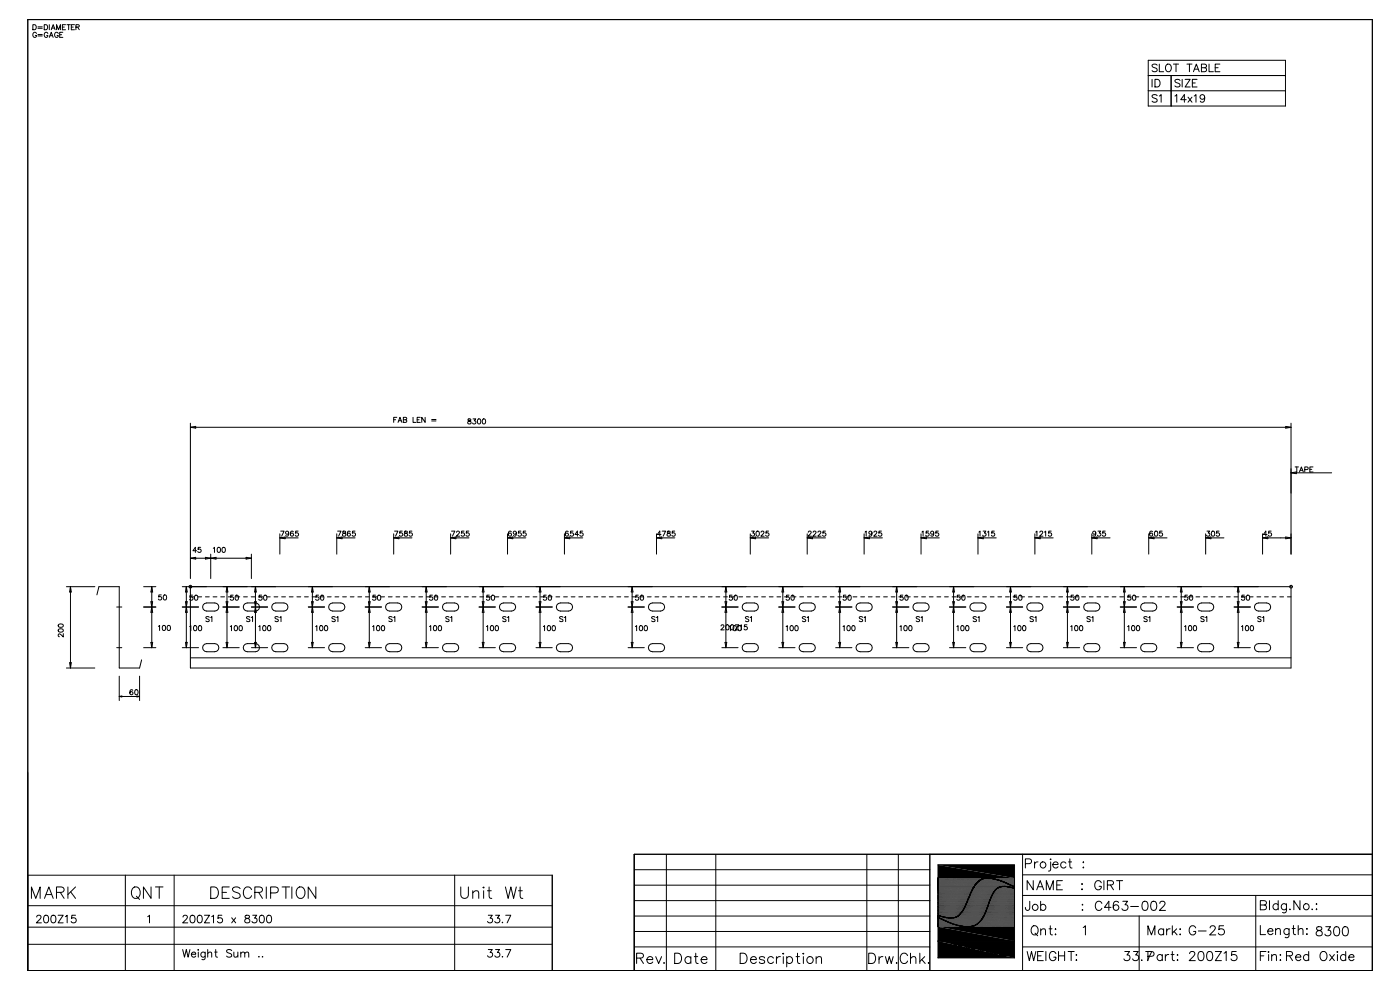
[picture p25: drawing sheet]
<svg xmlns="http://www.w3.org/2000/svg" width="420mm" height="297mm" viewBox="0 0 420 297" stroke-linecap="round" stroke-linejoin="round" font-family="sans-serif">
<!-- layer: 22 -->
<path d="M8.3 5.9h403.3v285.1h-403.3z" fill="none" stroke="#000" stroke-width=".3"/>
<!-- layer: 2 -->
<g fill="none" stroke="#000" stroke-width=".3">
<path d="M8.3 5.9h403.3M57.1 128.1h330.1M57.1 128.1l1.6-.2v.5zM57.1 126.9v46.6M118.1 125.9h.5M119 125.1h-.9v1.6M119.4 126.7l.6-1.6 .5 1.6M119.6 126.2h.7M121 125.9l.9 .1 .1 .4-.4 .3h-.6v-1.6l.9 .2 .1 .3-.4 .3M123.9 125.1v1.6h.8M125.1 125.9h.6M126 125.1h-.9v1.6h.9"/>
<path d="M127.5 125.1v1.6l-1-1.6v1.6M129.5 125.8h1.3M129.5 126.2h1.3M385.6 127.9l1.6 .2-1.6 .3zM387.2 126.9v39.3M387.2 141.8l1.6-.3v.5zM387.2 141.8h12.2M388.4 140h1M388.9 140v1.5M389.7 141.5l.6-1.5 .6 1.5M389.9 141h.7M391.3 140.8l.9-.1v-.5l-.9-.2v1.5"/>
<path d="M392.8 140.7h.6M393.8 140h-1v1.5h1M19.9 175.9h8.5M21.1 175.9v24.4M21.1 175.9l.3 1.6h-.5zM43.1 175.9h3.6M45.5 175.9l.3 1.6h-.5zM45.5 175.9v18.3M54.7 175.9h7.3M55.9 175.9l.2 1.6h-.5zM55.9 175.9v18.3M57.1 167.4l1.6-.3v.6z"/>
<path d="M57.1 167.4h18.3M61.6 167.1l3.2 .6v-.6l-3.2 .6zM63.2 166.2v7.3M66.9 175.9h7.3M68.1 175.9l.2 1.6h-.5zM68.1 175.9v18.3M73.8 167.1l1.6 .3-1.6 .3zM75.4 175.9h7.3M75.4 166.2v7.3M76.6 175.9l.3 1.6h-.6zM76.6 175.9v18.3M83.9 161.3h5.5"/>
<path d="M83.9 161.3l1.6-.3v.6zM83.9 160.1v6.1M92.5 175.9h7.3M93.7 175.9l.2 1.6h-.5zM93.7 175.9v18.3M101 161.3h5.5M101 161.3l1.6-.3v.6zM101 160.1v6.1M109.5 175.9h7.3M110.7 175.9l.3 1.6h-.5zM110.7 175.9v18.3M118.1 161.3h5.5"/>
<path d="M118.1 161.3l1.5-.3v.6zM118.1 160.1v6.1M126.6 175.9h7.3M127.8 175.9l.3 1.6h-.5zM127.8 175.9v18.3M135.1 161.3h5.5M135.1 161.3l1.6-.3v.6zM135.1 160.1v6.1M143.7 175.9h7.3M144.9 175.9l.3 1.6h-.6zM144.9 175.9v18.3M152.2 161.3h5.5"/>
<path d="M152.2 161.3l1.6-.3v.6zM152.2 160.1v6.1M160.7 175.9h7.4M162 175.9l.2 1.6h-.5zM162 175.9v18.3M169.3 161.3h5.5M169.3 161.3l1.6-.3v.6zM169.3 160.1v6.1M188.3 175.9h7.4M189.6 175.9l.2 1.6h-.5zM189.6 175.9v18.3M196.9 161.3h5.5"/>
<path d="M196.9 161.3l1.6-.3v.6zM196.9 160.1v6.1M216.5 175.9h7.3M217.7 175.9l.3 1.6h-.6zM217.7 175.9v18.3M225 161.3h5.5M225 161.3l1.6-.3v.6zM225 160.1v6.1M233.5 175.9h7.4M234.8 175.9l.2 1.6h-.5zM234.8 175.9v18.3M242.1 161.3h5.5"/>
<path d="M242.1 161.3l1.6-.3v.6zM242.1 160.1v6.1M250.6 175.9h7.3M251.8 175.9l.3 1.6h-.5zM251.8 175.9v18.3M259.1 161.3h5.5M259.1 161.3l1.6-.3v.6zM259.1 160.1v6.1M267.7 175.9h7.3M268.9 175.9l.3 1.6h-.6zM268.9 175.9v18.3M276.2 161.3h5.5"/>
<path d="M276.2 161.3l1.6-.3v.6zM276.2 160.1v6.1M284.8 175.9h7.3M286 175.9l.2 1.6h-.5zM286 175.9v18.3M293.3 161.3h5.5M293.3 161.3l1.6-.3v.6zM293.3 160.1v6.1M301.8 175.9h7.3M303 175.9l.3 1.6h-.5zM303 175.9v18.3M310.4 161.3h5.4"/>
<path d="M310.4 161.3l1.5-.3v.6zM310.4 160.1v6.1M318.9 175.9h7.3M320.1 175.9l.3 1.6h-.6zM320.1 175.9v18.3M327.4 161.3h5.5M327.4 161.3l1.6-.3v.6zM327.4 160.1v6.1M336 175.9h7.3M337.2 175.9l.2 1.6h-.5zM337.2 175.9v18.3M344.5 161.3h5.5"/>
<path d="M344.5 161.3l1.6-.3v.6zM344.5 160.1v6.1M353 175.9h7.3M354.3 175.9l.2 1.6h-.5zM354.3 175.9v18.3M361.6 161.3h5.5M361.6 161.3l1.6-.3v.6zM361.6 160.1v6.1M370.1 175.9h7.3M371.3 175.9l.3 1.6h-.5zM371.3 175.9v18.3M378.6 161.3h8.6"/>
<path d="M378.6 161.3l1.6-.3v.6zM378.6 160.1v6.1M385.6 161l1.6 .3-1.6 .3zM20.9 198.7h.5l-.3 1.6zM43.1 182h3.6M43.1 194.2h3.6M45.3 180.4h.5l-.5 3.2h.5zM45.3 192.6h.5l-.3 1.6zM54.7 182h4.8M54.7 194.2h4.8M55.6 180.4h.5l-.5 3.2h.5zM55.6 192.6h.5l-.2 1.6z"/>
<path d="M66.9 182h4.8M66.9 194.2h4.8M67.8 180.4h.5l-.5 3.2h.5zM67.8 192.6h.5l-.2 1.6zM75.4 182h4.9M75.4 194.2h4.9M76.3 180.4h.6l-.6 3.2h.6zM76.3 192.6h.6l-.3 1.6zM92.5 182h4.8M92.5 194.2h4.8M93.4 180.4h.5l-.5 3.2h.5zM93.4 192.6h.5l-.2 1.6z"/>
<path d="M109.5 182h4.9M109.5 194.2h4.9M110.5 180.4h.5l-.5 3.2h.5zM110.5 192.6h.5l-.3 1.6zM126.6 182h4.9M126.6 194.2h4.9M127.6 180.4h.5l-.5 3.2h.5zM127.6 192.6h.5l-.3 1.6zM143.7 182h4.8M143.7 194.2h4.8M144.6 180.4h.6l-.6 3.2h.6zM144.6 192.6h.6l-.3 1.6z"/>
<path d="M160.7 182h4.9M160.7 194.2h4.9M161.7 180.4h.5l-.5 3.2h.5zM161.7 192.6h.5l-.2 1.6zM188.3 182h4.9M188.3 194.2h4.9M189.3 180.4h.5l-.5 3.2h.5zM189.3 192.6h.5l-.2 1.6zM216.5 182h4.8M216.5 194.2h4.8M217.4 180.4h.6l-.6 3.2h.6zM217.4 192.6h.6l-.3 1.6z"/>
<path d="M233.5 182h4.9M233.5 194.2h4.9M234.5 180.4h.5l-.5 3.2h.5zM234.5 192.6h.5l-.2 1.6zM250.6 182h4.9M250.6 194.2h4.9M251.6 180.4h.5l-.5 3.2h.5zM251.6 192.6h.5l-.3 1.6zM267.7 182h4.9M267.7 194.2h4.9M268.6 180.4h.6l-.6 3.2h.6zM268.6 192.6h.6l-.3 1.6z"/>
<path d="M284.8 182h4.8M284.8 194.2h4.8M285.7 180.4h.5l-.5 3.2h.5zM285.7 192.6h.5l-.2 1.6zM301.8 182h4.9M301.8 194.2h4.9M302.8 180.4h.5l-.5 3.2h.5zM302.8 192.6h.5l-.3 1.6zM318.9 182h4.9M318.9 194.2h4.9M319.8 180.4h.6l-.6 3.2h.6zM319.8 192.6h.6l-.3 1.6z"/>
<path d="M336 182h4.8M336 194.2h4.8M336.9 180.4h.5l-.5 3.2h.5zM336.9 192.6h.5l-.2 1.6zM353 182h4.9M353 194.2h4.9M354 180.4h.5l-.5 3.2h.5zM354 192.6h.5l-.2 1.6zM370.1 182h4.9M370.1 194.2h4.9M371.1 180.4h.5l-.5 3.2h.5zM371.1 192.6h.5l-.3 1.6z"/>
<path d="M19.9 200.3h8.5M35.8 208.8h6.1M35.8 208.8l.8-.1v.3zM35.8 202.7v7.4M41.1 208.7l.8 .1-.8 .2zM41.9 202.7v7.4M190.2 256.2h221.4v34.8h-221.4zM278.8 256.2v34.8M281.3 259.4h23v27.8h-23zM306.7 256.2v34.8M307.5 259h1.2a.72 .72 0 0 0 .7-.7 .72 .72 0 0 0-.7-.8h-1.2v2.8M310.3 258.5v1.8"/>
<path d="M311.3 258.5a.88 .88 0 0 0-1 .7M315.1 257.5v.3zM315.1 258.5v2.2l-.1 .4-.6 .1M315.7 259.2h1.6a.84 .84 0 0 0-1.2-.7 .84 .84 0 0 0-.2 1.4 .83 .83 0 0 0 1.4 0M319.7 258.8a.88 .88 0 0 0-1.3-.1 .88 .88 0 0 0 0 1.3 .88 .88 0 0 0 1.3-.1M320.4 258.5h1M320.8 257.5v2.3l.2 .3 .5 .2M324.8 258.6h.2zM281.3 271.9h23M281.3 268.5h23M281.3 265.1h21.2M281.3 265.3h21.6"/>
<path d="M281.3 265.3h21.7M281.3 265.4h21.9M281.3 265.5h22M281.3 265.6h22.2M281.3 265.7h22.4M281.3 265.7h22.5M281.3 266h21.3M281.3 266h21.6M281.3 266.1h22M281.3 266.2h22.3M281.3 266.3h22.6M281.3 266.3h22.7"/>
<path d="M281.3 266.4h23M281.3 266.5h23M281.3 266.6h23M281.3 266.7h23M281.3 266.8h23M281.3 266.9h23M281.3 267h23M281.3 267.1h23M281.3 267.2h23M281.3 267.3h23M281.3 267.4h23M281.3 267.5h23"/>
<path d="M281.3 267.6h23M281.3 267.7h23M281.3 267.8h23M281.3 267.9h23M281.3 268h23M281.3 268.1h23M281.3 268.2h23M281.3 268.4h23M281.3 268.6h23M281.3 268.7h23M281.3 268.8h23M281.3 268.9h23"/>
<path d="M281.3 269h23M281.3 269.1h23M281.3 269.2h23M281.3 269.3h23M281.3 269.4h23M281.3 269.6h23M281.3 269.8h23M281.3 269.9h23M281.3 270h23M281.3 270.1h23M281.3 270.2h23M281.3 270.3h23"/>
<path d="M281.3 270.5h23M281.3 270.6h23M281.3 270.7h23M281.3 270.8h23M281.3 270.9h23M281.3 271h23M281.3 271.1h23M281.3 271.2h23M281.3 271.3h23M281.3 271.4h23M281.3 271.6h23M281.3 271.7h23"/>
<path d="M281.3 271.8h23M281.3 272h23M281.3 272.1h23M281.3 272.2h23M281.3 272.3h23M281.3 272.4h23M281.3 272.5h23M281.3 272.6h23M281.3 272.7h23M281.3 272.8h23M281.3 272.9h23M281.3 273h23"/>
<path d="M281.3 273.1h23M281.3 273.2h23M281.3 273.3h23M281.3 273.4h23M281.3 273.5h23M281.3 273.6h23M281.3 273.7h23M281.3 273.8h23M281.3 273.9h23M281.3 274h23M281.3 274.1h23M281.3 274.2h23"/>
<path d="M281.3 274.3h23M281.3 274.4h23M281.3 275.1h23M281.3 276l23 .1M281.3 276.1h23M281.3 276.2h23M281.3 276.3h23M281.3 276.3l23 .1M281.3 276.4h23M281.3 276.5h23M281.3 276.6h23M281.3 276.6l23 .1"/>
<path d="M281.3 276.7h23M281.3 276.8h23M281.3 276.8l23 .1M281.3 276.9l23 .1M281.3 277h23M281.3 277.1h23M281.3 277.2h23M281.3 277.2l23 .1M281.3 277.3l23 .1M281.3 277.4h23M281.3 277.5h23M281.3 277.5l23 .1"/>
<path d="M281.3 277.6l23 .1M281.3 277.7h23M281.3 277.8h23M281.3 275.1h.2M281.3 277.8l23 .1M281.3 275.1h.1M281.5 274.5l22.8 .1M281.5 274.6h22.8M281.5 274.6h.1M281.5 274.6h.3M281.7 275.2l22.6 .1M281.7 275.3h22.6"/>
<path d="M281.8 275.3l.3 .2M281.8 275.3h-.1M281.8 274.6h-.1M281.8 274.6l.4 .2M281.8 275.3l22.5 .1M281.8 274.7h22.5M282 274.7l22.3 .1M282.1 275.5h22.2M282.2 275.5h22.1M282.2 275.4l-.1 .1M282.2 275.5h.1M282.2 274.8h.1"/>
<path d="M282.2 274.8h.2M282.3 275.6h22M282.3 275.5h.1M282.3 275.5l.2 .2M282.4 274.8l21.9 .1M282.4 274.8h.1M282.4 274.8l.4 .1M282.6 275.7h21.7M282.6 275.7h.1M282.6 275.7l.2 .1M282.7 274.9h.2M282.8 275.8h21.5"/>
<path d="M282.8 275.8h.1M282.9 274.9l21.4 .1M282.9 274.9l.2 .1M282.9 275.8h-.1M282.9 275.8l.4 .2M283 275.9h21.3M283.1 275.9l21.2 .1M283.1 275h21.2M283.1 275l.2 .1M283.3 276h.1M283.3 276l.1 .1M283.4 276.1h.1"/>
<path d="M283.4 276.1l.2 .1M283.6 275.1l.7 .1M283.6 276.2l.8 .3M284.3 275.2h.2M284.4 276.5h.1M284.5 276.5l.2 .1M284.7 276.6h.1M284.7 276.6l.5 .2M285.2 276.9h.3M285.2 276.8v.1M285.2 276.8h.1M285.5 276.9l.2 .1"/>
<path d="M285.7 277v.1M285.7 277l.5 .2M286.2 277.2h.2M286.2 277.2h.1M286.4 277.2l.4 .2M286.4 277.2h.1M286.6 275.1h.1M286.9 277.4h-.1M286.9 277.4l.5 .1M287.1 274.8l-1 .4h-1.8M287.1 274.8h.1M287.2 274.8h-.1"/>
<path d="M287.4 277.5l.2 .1M287.4 277.5h.1M287.4 274.6h.1M287.5 274.6l-.4 .2M287.5 274.6h-.1M287.6 277.6l.8 .1M287.6 277.6h.1M287.8 274.3l-.3 .3M287.8 274.3h.1M288.2 277.7h.2M288.4 277.7h.1M288.5 277.7h-.1"/>
<path d="M288.5 277.7l1.3 .2M288.5 277.7h.1M288.7 273l-.9 1.3M288.8 273h-.1M289 272.7l-.3 .3M289 272.7h.1M289.4 271.9l-.4 .8M289.4 271.9h.1M289.4 271.8v.1M289.4 271.8h.1M289.5 271.6h.1M289.5 271.6l-.1 .2"/>
<path d="M289.6 271.3l-.1 .3M289.6 271.3h.1M289.8 271l-.2 .3M289.8 271h.1M289.9 277.9h.2M289.9 277.9h-.1M290.3 269.8l-.5 1.2M290.3 269.8h.1M290.7 268.8l-.4 1M290.7 268.8h.1M290.9 277.9h-.1M291.1 267.8l-.4 1"/>
<path d="M291.1 267.7v.1M291.2 267.6l-.1 .2M291.2 267.6h.1M291.2 267.5h6.8M291.8 266.5l-.6 1.1M291.8 266.4h.1M291.9 266.2h.1M291.9 266.2l-.1 .2M292 266.1h-.1M292 266h.1M292 266l-.1 .2M292.1 266h.1"/>
<path d="M292.1 265.9l-.1 .1M292.1 265.9h.1M292.2 265.8l-.1 .1M292.2 265.8h.1M292.2 277.6l-1.9 .3M292.2 277.6h.1M292.3 265.6l-.1 .2M292.3 265.6h.1M292.3 277.5l-.1 .1M292.3 277.5h.1M292.4 265.5l-.1 .1M292.4 265.5h.1"/>
<path d="M292.4 265.4v.1M292.5 265.3l-.1 .2M292.5 265.2v.1M292.6 277.4l-.3 .1M292.6 277.4h-.1M292.7 265.1l-.2 .1M292.7 265.1h.1M292.8 277.2l-.2 .2M292.8 277.2h.1M292.9 264.8l-.2 .3M292.9 264.8h.1M293 264.7h.1"/>
<path d="M293 264.7l-.1 .1M293.2 264.6l-.2 .1M293.2 264.6h.1M293.3 264.4l-.1 .2M293.3 264.4h.1M293.4 264.3l-.1 .1M293.4 264.3v.1M293.5 264.3h-.1M293.5 264.3h.1M293.7 276.5l-.9 .7M293.7 276.5h.1M293.7 264.1l-.2 .2"/>
<path d="M293.7 264.1h.1M293.9 263.9l-.2 .2M293.9 263.9h.1M294.1 263.9h-.2M294.1 263.9h.1M294.1 276.1l-.4 .4M294.2 263.7l-.1 .2M294.3 263.7h-.1M294.4 263.7h-.1M294.4 275.7l-.3 .4M294.4 275.7h.1M294.4 263.6v.1"/>
<path d="M294.5 275.5l-.1 .2M294.5 275.5h.1M294.6 275.3l-.1 .2M294.7 275.3h.1M294.7 275.2h.1M294.8 275.1l-.2 .2M294.8 275.1h.1M295 274.8l-.2 .3M295 274.8h.1M295 274.6h.1M295 274.6v.2M295.1 274.6h.1"/>
<path d="M295.1 274.5l-.1 .1M295.2 274.3l-.1 .2M295.2 274.3h.1M295.5 263.3l-1.1 .3M295.5 263.3h.1M295.6 263.3h.1M295.7 273.3l-.5 1M295.7 273.1v.2M295.8 263.3h-.3M295.8 272.8h.1M295.8 272.8l-.1 .3M295.9 263.3h.1"/>
<path d="M296 272.3h.1M296 272.3l-.2 .5M296.1 263.3h-.1M296.1 272l-.1 .3M296.1 272h.1M296.2 271.8l-.1 .2M296.2 271.8h.1M296.3 271.6l-.1 .2M296.3 271.6h.1M296.3 263.3h-.2M296.4 263.3h.4M296.5 271h.1"/>
<path d="M296.5 271l-.2 .6M296.6 270.6v.1M296.6 270.6l-.1 .4M296.8 263.3h.1M296.8 263.3l.1 .1M296.8 263.3l.4 .1M297.2 263.4h.1M297.2 263.4l1.1 .2M297.4 268.8l-.8 1.8M297.4 268.8h-.1M297.5 268.5l-.1 .1M297.5 268.5l-.1 .3"/>
<path d="M297.5 268.5h.1M297.8 267.8l-.3 .7M297.9 267.8l-.1 .1M297.9 267.7l-.1 .1M298.2 267.3l-.3 .4M298.2 267.2v.1M298.3 267.1l-.1 .1M298.3 263.6h.1M298.3 263.6h.2M298.3 267.1h.1M298.4 266.9l-.1 .2M298.5 263.6v.1"/>
<path d="M298.5 263.7h.2M298.8 266.6l-.4 .3M298.8 263.7h-.1M298.8 263.7h.1M298.8 266.6v.1M298.9 263.7l-.1 .1M298.9 263.7v.1M298.9 263.8l.4 .1M299 266.4l-.2 .2M299.1 266.4h-.1M299.3 263.9h.1M299.3 266.2l-.3 .2"/>
<path d="M299.3 266.2h.1M299.4 263.9h-.1M299.4 263.9h.1M299.6 266.1l-.3 .1M299.6 264h.1M299.6 263.9l-.1 .1M299.6 266.1h.1M299.8 264h-.1M299.8 264l.2 .1M299.9 266h.1M299.9 266l-.3 .1M300 266h.1"/>
<path d="M300 264.1h.1M300.1 264.1h.1M300.1 265.9l-.2 .1M300.2 265.9h.1M300.2 264.1l-.1 .1M300.2 264.2h.1M300.4 264.2h-.1M300.4 264.2h.1M300.5 264.2l-.1 .1M300.5 264.3h.1M300.5 264.3l.2 .1M300.6 264.3h-.1"/>
<path d="M300.6 265.8h.1M300.6 265.8l-.4 .1M300.6 265.8h.4M300.7 264.4h.1M300.7 264.4h.2M301 264.4h-.1M301 264.4l.1 .1M301 265.8h.1M301.1 264.5h.1M301.2 264.5l-.1 .1M301.2 264.6h.2M301.2 264.6h.1"/>
<path d="M301.3 265.8h-.3M301.3 265.8h.1M301.4 265.8h-.1M301.4 265.8h.1M301.5 264.6h-.1M301.5 264.6v.1M301.5 265.8h.1M301.5 265.8l.6 .1M301.6 264.7h-.1M301.6 264.7h.1M301.7 264.7v.1M301.8 264.8l.1 .1"/>
<path d="M301.9 264.9h.1M301.9 264.9l.3 .1M302.1 265.9h.3M302.1 265.9h.1M302.2 265.9h.1M302.2 265h.1M302.2 265l.2 .1M302.4 265.9l.2 .1M302.5 265.1h-.1M302.5 265.9h-.1M302.5 265.1h.1M302.5 265.1l-21.2 .1"/>
<path d="M302.6 266h.2M302.7 265.2h.1M302.8 265.2l-.1 .1M302.8 265.3h.1M302.8 266h-.1M302.8 266h.1M302.9 266l.4 .1M302.9 266h.1M303 265.3l-.1 .1M303 265.4l.3 .1M303.3 266.1h.1M303.4 265.5l-.1 .1"/>
<path d="M303.4 265.6h.1M303.4 266.1l.6 .2M303.6 265.6h-.1M303.6 265.6l.1 .1M303.7 265.7h.1M303.8 265.7h-.1M303.8 265.7l.1 .1M303.9 265.8h.1M304 265.8h-22.7M304 265.8h.1M304 265.9h.1M304 265.8v.1"/>
<path d="M304 265.9h-22.7M304 266.4h.2M304 266.3l.1 .1M304.1 265.9h.1M304.2 265.9v.1M304.2 266h.1M304.3 266h-.1M304.3 263.3l-23 .1M304.3 263.4l-23 .1M304.3 263.5l-23 .1M304.3 263.6h-23M304.3 263.7h-23"/>
<path d="M304.3 263.7l-23 .1M304.3 263.8l-23 .1M304.3 263.9h-23M304.3 263.9l-23 .1M304.3 264l-23 .1M304.3 264.1l-23 .1M304.3 264.2h-23M304.3 264.3h-23M304.3 264.4h-23M304.3 264.5h-23M304.3 264.6h-23M304.3 264.6l-23 .1"/>
<path d="M304.3 264.7l-23 .1M304.3 264.8h-23M304.3 264.9h-23M304.3 264.9l-23 .1M304.3 265h-23M304.3 266.4h-.1M304.3 274.5h-23l.2 .1M304.3 275.2l-22.8-.1 .1 .1M304.3 263.3h-23M306.7 274.7h104.9M306.7 268.5h104.9M306.7 262.3h104.9"/>
<path d="M308.8 270.2l-.1 2.5-.4 .3-.5-.1-.3-.8M309.5 278a1.01 1.01 0 0 1 1.2-.4 1.01 1.01 0 0 1 .6 1v.7a1.05 1.05 0 0 1-1 1.1 1.05 1.05 0 0 1-1.1-1.1zM309.9 264.1v2.7l-1.9-2.7v2.7M310.4 279.8l.8 .8M310.9 266.8l1.1-2.7 1 2.7M311.3 265.9h1.3M312.1 271.6a.88 .88 0 0 1 1.3-.2 .88 .88 0 0 1 0 1.3 .88 .88 0 0 1-1.3-.1M312.1 270.2v2.8M312.1 279l.7-.5 .6 .1 .1 1.7M312.1 278.5v1.8M313.8 266.8v-2.7l1 2.7 1.1-2.7v2.7M314.6 278.5h.9"/>
<path d="M315 277.6v2.2l.1 .4 .5 .1M316.4 278.6h.3zM316.9 265.4h1.1M318.6 264.1h-1.7v2.7h1.7M324.4 265.1h.2zM324.5 272.9h.3zM324.5 266.6v.2zM324.6 271.2v.2zM324.8 260.1h.2zM324.9 278.1l.6-.5v2.7M330.3 264.7a1.01 1.01 0 0 0-1.2-.6 1.01 1.01 0 0 0-.8 1v.7a.98 .98 0 0 0 1 1 .98 .98 0 0 0 1-1h-.7M330.4 270.9a1.01 1.01 0 0 0-1.1-.7 1.01 1.01 0 0 0-.8 1.1v.6a1.01 1.01 0 0 0 .8 1.1 1.01 1.01 0 0 0 1.1-.7"/>
<path d="M331.1 264.1v2.7M332.1 265.4l1.6-.2 .2-.3-.1-.6-.5-.2h-1.2v2.7M333 265.4l.9 1.4M333.2 272.1h-2l1.3-1.9v2.8M334.8 264.1h1.9M335.4 270.6a.81 .81 0 0 0-1.2-.2 1.57 1.57 0 0 0 .6 2.6 .85 .85 0 0 0 .7-.9 .85 .85 0 0 0-.8-.8 .85 .85 0 0 0-.9 .8M335.8 264.1v2.7M336.7 270.2h1.5l-.8 1.1a.91 .91 0 0 1 .6 1.5 .91 .91 0 0 1-1.5-.3M339.1 271.8h2.3M341.6 274.7v16.3M342.9 270.4a.89 .89 0 0 1 1.3 .4 1.38 1.38 0 0 1-1 2.2 1.75 1.75 0 0 1-.3-2.6zM345.5 270.4a.89 .89 0 0 1 1.3 .4 1.38 1.38 0 0 1-.9 2.2 1.75 1.75 0 0 1-.4-2.6z"/>
<path d="M347.8 270.9l.5-.7 1 .3a.85 .85 0 0 1-.3 1.2l-1.3 1.3h1.8M349 278.9a.88 .88 0 0 0-1.3-.1 .88 .88 0 0 0 0 1.3 .88 .88 0 0 0 1.3-.2M349 278.5v1.8M349.9 278.5v1.8M350.9 278.5a.88 .88 0 0 0-1 .8M351.6 277.6v2.7M352.1 279.3l.9 1M352.9 278.5l-1.3 1.3M353.8 278.6h.3zM358.6 278.2a1.01 1.01 0 0 0-1.2-.6 1.01 1.01 0 0 0-.8 1v.7a.98 .98 0 0 0 1 1.1 .98 .98 0 0 0 1-1.1h-.7M359.4 279.2h2.3M362.9 278.2l.5-.6 .9 .3a.85 .85 0 0 1-.2 1.1l-1.3 1.3h1.8"/>
<path d="M366.9 277.6h-1.3l-.1 1.2a.97 .97 0 0 1 1.5-.1 .97 .97 0 0 1-.2 1.5 .97 .97 0 0 1-1.4-.4M376.6 268.5v22.5M378 277.5v2.8h1.5M378 271.4h1.1a.72 .72 0 0 1 .7 .7 .72 .72 0 0 1-.7 .7h-1.1v-2.7h1.1l.6 .2 .1 .5-.7 .6M380.2 279.2h1.6a.84 .84 0 0 0-1.2-.7 .84 .84 0 0 0-.3 1.4 .83 .83 0 0 0 1.5 0M380.7 270.1v2.7M382.5 279l.7-.6 .6 .2 .2 1.7M382.5 278.4v1.9M383.3 271.4a.88 .88 0 0 0-1.3-.2 .88 .88 0 0 0 0 1.3 .88 .88 0 0 0 1.3-.1M383.3 270.1v2.7M385.8 271v2.1a.72 .72 0 0 1-.4 .6 .72 .72 0 0 1-.8-.1M385.8 271.4a.88 .88 0 0 0-1.3-.2 .88 .88 0 0 0 0 1.3 .88 .88 0 0 0 1.3-.1"/>
<path d="M386.6 278.4v2.1a.72 .72 0 0 1-.4 .6 .72 .72 0 0 1-.8-.1M386.6 278.8a.88 .88 0 0 0-1.3-.1 .88 .88 0 0 0 0 1.3 .88 .88 0 0 0 1.3-.1M386.8 272.5l-.1 .2h.3M387.5 278.4h.9M387.9 277.5v2.2l.1 .4 .5 .2M389.3 279l.7-.6 .6 .2 .2 1.7M389.3 277.5v2.8M389.9 270.1v2.7l-1.9-2.7v2.7M391.9 278.4v.3zM391.9 280v.3zM393.5 272.5v.3l.1-.1M394.7 271.1h.2z"/>
<path d="M394.7 272.7h.2zM395 278a.55 .55 0 0 0 .2 .9 .98 .98 0 0 1 1.1 .4 .98 .98 0 0 1 0 1.2 1.11 1.11 0 0 1-1.6-.4 1.37 1.37 0 0 1 1.6-1.3l.1-.5a1.03 1.03 0 0 0-1.4-.3zM397.6 277.9h1.4l-.8 1a.91 .91 0 0 1 .7 1.5 .91 .91 0 0 1-1.6-.3M400.3 278a.89 .89 0 0 1 1.3 .4 1.38 1.38 0 0 1-.9 2.2 1.75 1.75 0 0 1-.4-2.6zM402.9 278a.89 .89 0 0 1 1.3 .4 1.38 1.38 0 0 1-.9 2.2 1.75 1.75 0 0 1-.4-2.6zM281.3 282.2h23M282 285.9h2.9M282 286.1h2.9M282 286.1h.1M282 286.2h.1M282 286.2h2.8M282.1 286.2h-.1"/>
<path d="M282.1 283.9h2.8M282.1 284.6h2.5M282.1 284.6l2.6 .1M282.1 283.9v.7M282.1 284.6v.2M282.1 283.8h2.8M282.1 283.8v.1M282.1 284.7l2.7 .1M282.1 284.8h2.7M282.1 284.8h.1M282.1 286.3h2.7M282.1 286.3h.1"/>
<path d="M282.1 283.8h.1M282.1 283.7h2.8M282.1 284.8v.1M282.1 283.7v.1M282.1 284.9l2.8 .1M282.2 284.9v.1M282.2 284.9h.1M282.2 286.3l2.5 .1M282.2 286.4h.1M282.2 283.7h2.6M282.2 283.6l-.1 .1M282.2 283.6h.1"/>
<path d="M282.2 285h2.7M282.2 283.6h2.6M282.2 285.1h2.7M282.2 285.1l.1 .1M282.2 286.4h2.5M282.2 286.4l.2 .1M282.3 283.5h2.4M282.3 285.2h2.6M282.3 285.2h.2M282.3 283.5l-.1 .1M282.3 283.5h.1M282.4 283.5h-.1"/>
<path d="M282.4 283.4v.1M282.5 285.9v-.4h-.5v.6M284.3 284.6h.4M284.3 285.2v.7M284.6 283.4l-2.2 .1M284.6 283.4h.1M284.6 283.5h.1M284.7 286.4l-.4 .1M284.7 283.5h.1M284.7 286.4h.1M284.8 283.6h.1M284.8 284.7l-.1 .1"/>
<path d="M284.8 286.3l-.1 .1M284.8 283.6v.1M284.8 284.8v.1M284.8 286.2v.1M284.8 284.9h.1M284.9 283.7h-.1M284.9 283.7h.1M284.9 283.7v.6h-.6v-.3h-1.6v.6M284.9 286.1l-.1 .1M284.9 286.1h.1M284.9 285l-2.7 .1M284.9 286h-2.9"/>
<path d="M284.9 285v1M284.9 286v.1M286.1 283.4h.7v3.1h-.7zM287.4 283.4h.7M287.4 283.4h.1M287.5 283.4h.1M287.5 283.4v.1M287.5 283.5h.1M287.5 283.5l.1 .3M287.6 283.6v.1M287.6 283.7v.1M287.6 283.8l.1 .1"/>
<path d="M287.7 283.9h.1M287.7 283.9l.3 .7M287.7 284h.1M288 284.6h.1M288 284.6l.1 .2M288.1 284.8l.1 .1M288.1 283.4h.1M288.1 283.4l.1 .1M288.2 283.4h.1M288.2 283.5h.1M288.2 284.9l.1 .3M288.2 283.5v.1"/>
<path d="M288.2 283.6h.1M288.3 283.6v.1M288.3 283.7v.1M288.3 285.2h.1M288.3 285.2l.3 .8M288.4 283.8v.1M288.4 283.9l.3 .7M288.4 284h.1M288.5 285.5v.1M288.7 286h.1M288.7 286v.1M288.7 284.6h.1"/>
<path d="M288.7 284.6v.1M288.8 286.1h.1M288.8 286.2v.1M288.8 284.7v.1M288.8 284.8l.1 .2M288.8 286.3v.1M288.8 286.3h.1M288.9 286.4h.1M288.9 286.4v.1M288.9 286.5h.1M288.9 285l.1 .2M288.9 286.5h.5"/>
<path d="M289 285.2h.1M289.3 285.2h.1M289.4 285.2h-.1M289.4 285v.1M289.5 286.4h.1M289.5 286.3h.1M289.5 286.3l-.1 .2M289.5 286.2v.1M289.6 286.1h.1M289.6 284.6l-.1 .3M289.6 284.6h.1M289.7 285.9h.1"/>
<path d="M290 283.9h.1M290.1 283.6h.1M290.2 283.4l-1 2.2-.2-.4M290.2 283.4l-.2 .3M290.2 283.4h.7M290.2 283.4h.1M290.2 284.8v.1M290.3 284.6v.1M290.8 283.6l-.1 .1M290.8 283.6h.1M290.8 283.5h.1M290.8 283.4v.1"/>
<path d="M290.9 283.4l-1.5 3.1M290.9 283.4h.1M291.5 283.9h3.2M291.5 283.8h3.2M291.5 283.8l3.2 .1v2.1M291.5 284h3.2M291.5 285.9h3.2M291.5 283.8v2.2M291.5 286h3.2M291.5 286h.1M291.5 286v.1M291.5 286.1h3.2"/>
<path d="M291.5 283.7h3.2M291.5 283.7v.1M291.5 286.1h.1M291.5 286.2h.1M291.5 283.7h3.1M291.5 283.7h.1M291.5 283.6v.1M291.6 286.2h3M291.6 286.2v.1M291.6 283.6h3M291.6 286.3h3M291.6 286.3h.1"/>
<path d="M291.6 283.5h2.9M291.6 283.5l-.1 .1M291.7 286.4h2.8M291.7 286.3l-.1 .1M291.7 286.4h.1M291.7 283.5h.1M291.7 283.5h-.1M291.7 286.4h2.7M291.7 286.4v.1M291.7 286.5h.1M291.7 283.4h.1M291.8 283.4h2.5"/>
<path d="M291.8 283.4h-.1M291.8 283.4h.1M291.8 286.5h2.4M291.8 286.5h.1M292 283.4h-.2M292.1 284v1.9h1.9v-1.9M294 283.4h.1M294 283.4h.3M294.3 283.4h.1M294.4 283.4v.1M294.4 283.5h.1M294.4 286.4l-.2 .1"/>
<path d="M294.5 283.5h.1M294.5 286.4l-.1 .1M294.5 286.4h.1M294.6 283.6h.1M294.6 286.3l-.1 .1M294.6 286.3h.1M294.6 283.6v.1M294.6 286.2h.1M294.6 283.7h.1M294.7 283.7v.1M294.7 283.8v.1M294.7 286v.1"/>
<path d="M294.7 286.1h.1M294.7 286.1l-.1 .1M297 285.5l.3 .4M297.3 284.8l-.1 .1M297.3 285.9h.1M297.4 285v.1M297.4 285.9l-.1 .1M297.5 286h-.1M297.5 284.6v.1M297.5 286l.2 .2M297.6 285.2h.1M297.6 285.2l.8 .7"/>
<path d="M297.7 286.2h.1M297.7 283.6l-.1 .1M297.8 286.3h-.1M297.8 286.3h.1M297.9 286.3l-.1 .1M297.9 286.4h.1M297.9 283.5h.1M298 283.4h.1M298 286.5h.1M298 285.5v.1M298 286.5h1.1M298.4 285.9h.1"/>
<path d="M298.5 285.9l-.1 .1M298.5 286h.1M298.6 286l.1 .1M298.7 286.1h.1M298.7 286.2h.1M298.8 286.2v.1M298.9 286.3h-.1M298.9 286.3h.1M298.9 286.3v.1M298.9 283.4h.1M298.9 283.4h-.9l-1.4 1.2v-1.2h-.7v3.1h.7v-1M298.9 283.4l-1.7 1.5 .4 .3"/>
<path d="M298.9 286.4h.1M299 286.4h.1M299 286.4v.1M299 286.5h.1M299.7 283.9h3.2M299.7 283.8h3.2M299.7 283.8l3.2 .1v2.1M299.7 284h3.2M299.7 285.9h3.2M299.7 283.8v2.2M299.7 286h3.2M299.7 286v.1"/>
<path d="M299.7 286.1h3.2M299.7 283.7h3.2M299.7 286.1h.1M299.7 283.7v.1M299.8 286.1h-.1M299.8 286.2h.1M299.8 283.7h3.1M299.8 283.6l-.1 .1M299.8 283.6h.1M299.8 286.2h3.1M299.8 286.3h.1M299.8 283.6h3"/>
<path d="M299.9 286.3h2.9M299.9 286.3h.1M299.9 283.5l-.1 .1M299.9 283.5h2.8M299.9 283.5h.1M299.9 286.4h2.9M299.9 286.3v.1M299.9 286.4h.1M300 286.4l2.6 .1M300 286.4h-.1M300 286.4h.1M300 286.5h.1"/>
<path d="M300 283.4h.1M300 283.4h2.5M300.1 286.5h2.4M300.1 286.5h.1M300.2 283.4h-.2M300.3 284v1.9h2v-1.9M302.3 283.4h.2M302.5 283.4h.1M302.5 283.4l.2 .1M302.6 286.5h-.2M302.7 283.5h.1M302.7 286.4l-.1 .1"/>
<path d="M302.8 286.4h.1M302.8 283.5h.1M302.8 283.6h.1M302.8 286.3v.1M302.8 286.3h.1M302.9 283.6v.1M302.9 286.3h-.1M302.9 286.2v.1M302.9 283.7h.1M302.9 283.7v.1M302.9 283.8v.1M302.9 286v.1"/>
<path d="M302.9 286.1h.1M302.9 286.1v.1M306.7 283.9h104.9M308 285.3l.7 2.8 .6-2.8 .7 2.8 .6-2.8M311.2 286.6h1M312.9 285.3h-1.7v2.8h1.7M313.7 285.3v2.8M316.4 280.2h.3zM316.7 286a1.01 1.01 0 0 0-1.2-.7 1.01 1.01 0 0 0-.8 1.1v.6a.98 .98 0 0 0 1 1.1 .98 .98 0 0 0 1-1.1h-.7M317.4 286.6h1.9M317.4 285.3v2.8M319.3 285.3v2.8"/>
<path d="M320.3 285.3h1.8M321.2 285.3v2.8M322.7 287.9h.2zM322.8 286.2v.3zM337.3 285.3h1.4l-.7 1.1a.91 .91 0 0 1 .6 1.4 .91 .91 0 0 1-1.6-.3M339.9 285.3h1.5l-.8 1.1a.91 .91 0 0 1 .7 1.4 .91 .91 0 0 1-1.6-.3M342.4 287.8v.3l.1-.2M343.6 285.3h1.8l-1.3 2.8M344.3 280.3v-2.7l1 2.7 1-2.7v2.7M344.3 286.7h1.1a.72 .72 0 0 0 .7-.7 .72 .72 0 0 0-.7-.7h-1.1v2.8M348.6 286.6a.88 .88 0 0 0-1.3-.1 .88 .88 0 0 0 0 1.3 .88 .88 0 0 0 1.3-.1M348.6 286.2v1.9"/>
<path d="M349.5 286.2v1.9M350.5 286.2a.88 .88 0 0 0-1 .8M351.2 286.2h.9M351.6 285.3v2.2l.1 .4 .5 .2M353 286.4h.3zM353.1 287.8v.3zM353.8 280.2h.3zM356.8 286l.5-.7 .9 .3a.85 .85 0 0 1-.3 1.1l-1.3 1.4h1.9M359.6 285.4a.89 .89 0 0 1 1.3 .4 1.38 1.38 0 0 1-.9 2.3 1.75 1.75 0 0 1-.4-2.7zM362.2 285.4a.89 .89 0 0 1 1.4 .4 1.38 1.38 0 0 1-1 2.3 1.75 1.75 0 0 1-.4-2.7zM364.5 285.3h1.8l-1.8 2.8h1.8M367.1 285.8l.6-.5v2.8"/>
<path d="M370.7 285.3h-1.3l-.1 1.2a.97 .97 0 0 1 1.5 0 .97 .97 0 0 1-.2 1.4 .97 .97 0 0 1-1.4-.4M378 286.6h1M379.7 285.3h-1.7v2.8M380.3 285.4h.3zM380.4 286.2v1.9M381.4 286.7l.6-.5 .7 .2 .1 1.7M381.4 286.2v1.9M383.8 286.4h.3zM383.8 287.9h.3zM385.8 286.6l1.6-.1 .2-.4-.1-.5-.5-.3h-1.2v2.8M386.7 286.6l.9 1.5M388.5 287h1.6a.84 .84 0 0 0-1.2-.7 .84 .84 0 0 0-.2 1.4 .83 .83 0 0 0 1.4 0"/>
<path d="M392.5 286.6a.88 .88 0 0 0-1.3-.1 .88 .88 0 0 0 0 1.3 .88 .88 0 0 0 1.3-.1M392.5 285.3v2.8M396.1 285.7a1.01 1.01 0 0 1 1.2-.4 1.01 1.01 0 0 1 .7 1.1v.6a1.05 1.05 0 0 1-1.1 1.1 1.05 1.05 0 0 1-1-1.1zM398.7 286.2l1.5 1.9M400.2 286.2l-1.5 1.9M401 285.4h.2zM401.1 286.2v1.9M403.6 286.6a.88 .88 0 0 0-1.3-.1 .88 .88 0 0 0 0 1.3 .88 .88 0 0 0 1.3-.1M403.6 285.3v2.8M404.5 287h1.6a.84 .84 0 0 0-1.2-.7 .84 .84 0 0 0-.3 1.4 .83 .83 0 0 0 1.5 0"/>
<circle cx="312.8" cy="259.3" r=".91"/>
<circle cx="310.4" cy="272" r=".91"/>
<circle cx="391.7" cy="271.9" r=".91"/>
</g>
<!-- layer: 14 -->
<g fill="none" stroke="#000" stroke-width=".3">
<path d="M8.3 231.6v59.4h157.3v-28.6h-157.3M199.8 256.2v34.8M214.7 256.2v34.8M260 256.2v34.8M269.4 256.2v34.8M8.3 271.6h157.3M8.3 278h157.3M9.4 269.4v-3.4l1.3 3.4 1.3-3.4v3.4M11 275l.4-.6 .7 .1 .2 .4-.3 .7-1.1 1.1h1.5M13.3 269.4l1.4-3.4 1.3 3.4M13.4 274.5a.74 .74 0 0 1 1.1 .4l.1 .5a.98 .98 0 0 1-.9 1.3 1.46 1.46 0 0 1-.3-2.2zM13.8 268.2h1.7"/>
<path d="M15.6 274.5a.74 .74 0 0 1 1.1 .4l.1 .5a.98 .98 0 0 1-.9 1.3 1.46 1.46 0 0 1-.3-2.2zM16.9 267.6l2-.2a.79 .79 0 0 0 0-1.3l-2-.1v3.4M17.4 274.4h1.5l-1.5 2.3h1.5M18.1 267.6l1.1 1.8M19.6 274.9l.5-.5v2.3M20.4 266v3.4M21.2 267.4l1.5 2M22.6 274.4h-1l-.2 1a.81 .81 0 0 1 1.3 0 .81 .81 0 0 1-.2 1.2 .81 .81 0 0 1-1.2-.3M22.7 266l-2.3 2.2M37.6 262.4v28.6M39.7 266.4a1.26 1.26 0 0 1 1.5-.4 1.26 1.26 0 0 1 .8 1.3 1.5 1.5 0 0 1-.3 1.6 1.5 1.5 0 0 1-1.6 .3 2.13 2.13 0 0 1-.4-2.8zM40.9 268.7l1 1"/>
<path d="M44.3 274.9l.5-.5v2.3M45.3 266v3.4l-2.3-3.4v3.4M46.6 266h2.3M47.7 266v3.4M52.2 262.4v28.6M54.9 275l.4-.6 .7 .1 .2 .4-.3 .7-1.1 1.1h1.5M57.3 274.5a.74 .74 0 0 1 1.1 .4l.1 .5a.98 .98 0 0 1-.9 1.3 1.46 1.46 0 0 1-.3-2.2zM59.5 274.5a.74 .74 0 0 1 1.1 .4l.1 .5a.98 .98 0 0 1-.9 1.3 1.46 1.46 0 0 1-.3-2.2zM61.3 274.4h1.5l-1.5 2.3h1.5M63.2 266h1.1a1.83 1.83 0 0 1 1.2 1.7 1.83 1.83 0 0 1-1.2 1.7h-1.1zM63.5 274.9l.5-.5v2.3M66.5 274.4h-1l-.2 1a.81 .81 0 0 1 1.3 0 .81 .81 0 0 1-.2 1.2 .81 .81 0 0 1-1.2-.3"/>
<path d="M66.6 267.6h1.3M68.7 266h-2.1v3.4h2.1M69.5 275.2l1.2 1.5M70.7 275.2l-1.2 1.5M72 266.4a1.29 1.29 0 0 0-1.2-.5 1.29 1.29 0 0 0-1.1 .9l.4 .5 1.3 .5a.83 .83 0 0 1 .6 .6 .83 .83 0 0 1-.3 .8 1.58 1.58 0 0 1-2-.3M73.6 274.5v.7l.7 .2a.66 .66 0 0 1 .6 .6 .66 .66 0 0 1-.5 .7h-.5a.66 .66 0 0 1-.5-.7 .66 .66 0 0 1 .7-.6l.6-.2 .1-.4a.86 .86 0 0 0-1.2-.3zM75.4 266.8a1.26 1.26 0 0 0-1.4-.8 1.26 1.26 0 0 0-1 1.3 1.5 1.5 0 0 0 .3 1.6 1.5 1.5 0 0 0 1.7 .3l.4-.6M75.8 274.4h1.2l-.7 .9a.76 .76 0 0 1 .6 1.2 .76 .76 0 0 1-1.3-.2M76.4 267.6l2-.2a.79 .79 0 0 0 0-1.3l-2-.1v3.4M77.6 267.6l1.1 1.8M78.1 274.5a.74 .74 0 0 1 1.1 .4l.1 .5a.98 .98 0 0 1-.9 1.3 1.46 1.46 0 0 1-.3-2.2zM79.9 266v3.4"/>
<path d="M80.3 274.5a.74 .74 0 0 1 1 .4l.2 .5a.98 .98 0 0 1-.9 1.3 1.46 1.46 0 0 1-.3-2.2zM81.2 267.8h1.4a.9 .9 0 0 0 .9-.9 .9 .9 0 0 0-.9-.9h-1.4v3.4M84.6 266h2.3M85.7 266v3.4M87.5 266v3.4M89.2 266.4a1.26 1.26 0 0 1 1.4-.4 1.26 1.26 0 0 1 .8 1.3 1.5 1.5 0 0 1-.3 1.6 1.5 1.5 0 0 1-1.6 .3 2.13 2.13 0 0 1-.3-2.8zM94.7 266v3.4l-2.3-3.4v3.4M136.4 262.4v28.6M138.2 266v2.4a1.15 1.15 0 0 0 1.1 1 1.15 1.15 0 0 0 1.2-1v-2.4M141.8 267.8l.8-.7 .8 .2 .2 2.1M141.8 267.1v2.3M145 266l.2 .1-.2 .2-.1-.2z"/>
<path d="M145 267.1v2.3M146.2 267.1h1.1M146.4 274.4h1.2l-.6 .9a.76 .76 0 0 1 .5 1.2 .76 .76 0 0 1-1.3-.2M146.7 266v2.7l.1 .5 .7 .2M148.6 274.4h1.2l-.6 .9a.76 .76 0 0 1 .5 1.2 .76 .76 0 0 1-1.3-.2M150.7 276.5v.2l.1-.1M151.6 266l.8 3.4 .8-3.4 .8 3.4 .8-3.4M151.7 274.4h1.5l-1.1 2.3M155.5 267.1h1.1M156 266v2.7l.1 .5 .7 .2M190.2 260.8h88.6M190.2 265.4h88.6"/>
<path d="M190.2 270.1h88.6M190.2 274.7h88.6M190.2 279.3h88.6M8.3 283.2h157.3M54.8 284.7l.5 2.3 .6-2.3 .5 2.3 .6-2.3M57.4 286.1h1.3a.73 .73 0 0 0-.8-.5 .73 .73 0 0 0-.6 .7 .73 .73 0 0 0 .6 .7l.8-.3M59.5 284.7v.2zM59.5 285.5v1.5M61.5 285.5v1.7a.6 .6 0 0 1-.3 .6 .6 .6 0 0 1-.6-.1M61.5 285.8a.73 .73 0 0 0-1-.1 .73 .73 0 0 0 0 1.1 .73 .73 0 0 0 1-.1M62.3 285.9l.5-.4 .6 .1 .1 1.4M62.3 284.7v2.3"/>
<path d="M64.4 285.5h.7M64.7 284.7v1.9l.1 .3 .4 .1M69.5 285.1a.86 .86 0 0 0-.9-.4 .86 .86 0 0 0-.6 .6l.2 .3 1.1 .4 .2 .7a1 1 0 0 1-1.5 0M70.1 285.5l.1 1.4 .6 .1 .5-.4M71.3 285.5v1.5M72.2 285.9l.5-.4 .6 .1 .1 1.4M72.2 285.5v1.5M73.4 285.9l.5-.4 .6 .1 .1 1.4M77.6 286.8v.2l.2-.1M78.7 286.8v.2l.1-.1M146.4 284.7h1.2l-.6 .9a.76 .76 0 0 1 .5 1.2 .76 .76 0 0 1-1.3-.2M148.6 284.7h1.2l-.6 .9a.76 .76 0 0 1 .5 1.2 .76 .76 0 0 1-1.3-.2"/>
<path d="M150.7 286.8v.2l.1-.1M151.7 284.7h1.5l-1.1 2.3M190.2 291v-34.8h88.6v34.8M190.2 283.9h88.6M190.9 287.3l1.8-.2a.71 .71 0 0 0 0-1.1l-1.8-.2v3.1M191.9 287.3l1.1 1.6M194 287.7h1.8a.95 .95 0 0 0-1.4-.8 .95 .95 0 0 0-.3 1.6 .93 .93 0 0 0 1.7 0M196.6 286.8l.9 2.1 .9-2.1M199.1 288.6l-.1 .2h.3M202.3 285.8h1.1a1.65 1.65 0 0 1 1 1.6 1.65 1.65 0 0 1-1 1.5h-1.1zM207.2 287.3a.98 .98 0 0 0-1.5-.2 .98 .98 0 0 0 0 1.5 .98 .98 0 0 0 1.5-.1M207.2 286.8v2.1"/>
<path d="M208.2 286.8h1M208.6 285.8v2.5l.2 .5 .6 .1M210.3 287.7h1.7a.95 .95 0 0 0-1.3-.8 .95 .95 0 0 0-.3 1.6 .93 .93 0 0 0 1.6 0M222 285.8h1a1.65 1.65 0 0 1 1.1 1.6 1.65 1.65 0 0 1-1.1 1.5h-1zM225.1 287.7h1.7a.95 .95 0 0 0-1.3-.8 .95 .95 0 0 0-.3 1.6 .93 .93 0 0 0 1.6 0M229.3 287.3a.93 .93 0 0 0-1.6 0l.4 .4 1.1 .3 .1 .5a.93 .93 0 0 1-1.6 0M232 287.3a.98 .98 0 0 0-1.5-.2 .98 .98 0 0 0 0 1.5 .98 .98 0 0 0 1.5-.1M232.8 286.8v2.1M234 286.8a.99 .99 0 0 0-1.2 .9M234.8 286h.3zM234.9 286.8v2.1M235.9 287.3a.98 .98 0 0 1 1.5-.2 .98 .98 0 0 1 0 1.5 .98 .98 0 0 1-1.5-.1"/>
<path d="M235.9 286.8v3.1M238.7 286.8h1.1M239.2 285.8v2.5l.1 .5 .6 .1M240.9 285.8v.3zM240.9 286.8v2.1M244.8 287.4l.7-.6 .7 .2 .2 1.9M244.8 286.8v2.1M260.5 285.8h1.1a1.65 1.65 0 0 1 1 1.6 1.65 1.65 0 0 1-1 1.5h-1.1zM263.6 286.8v2.1M264.8 286.8a.99 .99 0 0 0-1.2 .9M265.5 286.8l.6 2.1 .6-2.1 .6 2.1 .6-2.1M268.9 288.6v.3l.1-.1"/>
<path d="M272.2 286.6a1.13 1.13 0 0 0-1.3-.8 1.13 1.13 0 0 0-.9 1.2 1.35 1.35 0 0 0 .3 1.5 1.35 1.35 0 0 0 1.4 .3l.5-.6M273.1 287.4l.7-.6 .7 .2 .2 1.9M273.1 285.8v3.1M275.8 285.8v3.1M276.4 287.7l1.1 1.2M277.3 286.8l-1.5 1.5M278.5 288.6v.3l.1-.1"/>
<circle cx="242.9" cy="287.8" r="1.02"/>
</g>
<!-- layer: 2 -->
<g fill="#000">
<path d="M281.3 259.4l23 3.9h-23zM281.3 259.4h23v3.9zM281.3 274.5l.2 .1zM281.3 274.6h.2zM281.3 274.6h.4zM281.3 274.6h.5zM281.3 274.6l.7 .1zM281.3 274.7h.7zM281.3 274.7l.9 .1zM281.3 274.8h.9zM281.3 274.8h1.1zM281.3 274.8l1.4 .1z"/>
<path d="M281.3 274.9h1.4zM281.3 274.9h1.5zM281.3 274.9h1.6zM281.3 274.9l1.8 .1zM281.3 275h1.8zM281.3 275h2zM281.3 275.1h.2zM281.3 275.1l.2 .1zM281.3 275.2h.3zM281.3 275.2h.4zM281.3 275.2l.4 .1zM281.3 275.3h.4z"/>
<path d="M281.3 275.3h.5zM281.3 275.3l.7 .1zM281.3 275.4l.8 .1zM281.3 275.5h.9zM281.3 275.5h1zM281.3 275.5l1.1 .1zM281.3 275.6l1.2 .1zM281.3 275.7h1.3zM281.3 275.7l1.5 .1zM281.3 275.8h1.5zM281.3 275.8h1.6zM281.3 275.8l1.7 .1z"/>
<path d="M281.3 275.9h1.8zM281.3 275.9l2 .1zM281.3 277.9l23 4.3h-23zM281.3 277.9h23v4.3zM284 275.2h1.9zM284.3 275.2h1.6zM284.3 275.2h1.4zM284.4 275.2h1.2zM284.4 275.2h1.3zM284.5 275.2l1 .1zM284.5 275.2h1.1zM284.6 275.3h.4z"/>
<path d="M284.6 275.3h.6zM284.8 275.3h.2zM285 275.3h.4zM285.2 275.3h.3zM289.2 277.8h1.8zM289.2 277.8h1.9zM289.3 277.8h1.6zM289.3 277.8h1.7zM289.5 277.8h1.4zM289.6 277.8l1.3 .1zM289.6 277.8h1.3zM289.8 277.9h1z"/>
<path d="M289.8 277.9h1.1zM289.9 277.9h.4zM289.9 277.9h.6zM290 277.9h.3zM290.1 277.9h.2zM290.3 277.9h.4zM290.5 277.9h.3zM295.2 263.4h2zM295.2 263.4h1.9zM295.4 263.4h1.7zM295.4 263.4h1.6zM295.4 263.4h1.5z"/>
<path d="M295.5 263.3l1.4 .1zM295.5 263.3h1.3zM295.5 263.3h1.2zM295.5 263.3h1.1zM295.5 263.3h1zM295.5 263.3h.7zM295.6 263.3h.6zM295.6 263.3h.5zM295.6 263.3h.4zM295.6 263.3h.2zM296 263.3h.2zM296 263.3h.3z"/>
<path d="M296.1 263.3h.1zM296.2 263.3h.2zM300.2 265.9h2zM300.3 265.9h1.9zM300.3 265.9h1.8zM300.4 265.9h1.7zM300.4 265.9h1.6zM300.5 265.9h1.5zM300.5 265.9h1.3zM300.5 265.8l1.3 .1zM300.5 265.8h1.2zM300.6 265.8h1.1z"/>
<path d="M300.6 265.8h1zM300.6 265.8h.9zM300.6 265.8h.4zM300.6 265.8h.2zM300.6 265.8h.6zM300.6 265.8h.7zM300.7 265.8h.4zM300.7 265.8h.5zM300.8 265.8h.3zM300.8 265.8h.2zM301 265.8h.5zM301.1 265.8h.4z"/>
<path d="M301.1 265.8h.3zM301.2 265.8h.2zM302 265.9h2zM302.1 265.9h2zM302.2 265.9h1.9zM302.3 265.9h1.8zM302.3 265.1h2zM302.4 265.9h1.7zM302.4 265.9h1.8zM302.4 265.1h1.9zM302.5 265.1h1.8zM302.5 265.9l1.7 .1z"/>
<path d="M302.5 265.1l1.8 .1zM302.5 265.2h1.8zM302.6 266h1.6zM302.6 265.2h1.7zM302.7 265.2h1.6zM302.7 265.2l1.6 .1zM302.7 266h1.5zM302.8 265.3h1.5zM302.8 266h1.4zM302.8 266h1.5zM302.9 265.3h1.4zM302.9 266h1.4z"/>
<path d="M302.9 266l1.4 .1zM302.9 265.3l1.4 .1zM303 265.4h1.3zM303.1 265.4l1.2 .1zM303.2 266.1h1.1zM303.2 265.5h1.1zM303.3 265.5l1 .1zM303.3 266.1h1zM303.4 265.6h.9zM303.4 266.1h.9zM303.4 266.1l.9 .1zM303.5 266.2h.8z"/>
<path d="M303.5 265.6h.8zM303.6 265.6h.7zM303.6 265.6l.7 .1zM303.6 266.2h.7zM303.7 265.7h.6zM303.7 266.2h.6zM303.8 266.2h.5zM303.8 266.2l.5 .1zM303.8 265.7l.5 .1zM303.9 265.8h.4zM303.9 266.3h.4zM304 265.8h.3z"/>
<path d="M304 265.8l.3 .1zM304 265.9h.3zM304 266.3l.3 .1zM304.1 265.9h.2zM281.3 282.2l23 5h-23zM281.3 282.2h23v5zM282 285.5h.5zM282 285.5l.5 .1zM282 285.6l.5 .3h-.5zM282 285.6h.5v.3zM282.1 284h.6zM282.1 284l.6 .3h-.6z"/>
<path d="M282.1 284h.6v.3zM282.1 284.3l.6 .3h-.6zM282.1 284.3h.6v.3zM282.3 286.5h2zM282.4 286.5h.1zM282.5 286.5h1.8zM282.5 285.9h1.8zM282.6 285.2h1.7zM282.7 284h1.6zM282.7 284.6h1.6zM284.3 284h.6zM284.3 284l.6 .3h-.6z"/>
<path d="M284.3 284h.6v.3zM284.3 284.3h.6zM284.3 285.2h.6zM284.3 285.2l.6 .3h-.6zM284.3 285.2h.6v.3zM284.3 285.5l.6 .1zM284.3 285.6l.6 .3h-.6zM284.3 285.6h.6v.3zM286.1 283.4h.7zM286.1 283.4l.7 .1zM286.1 283.5h.7zM286.1 283.5l.7 .1z"/>
<path d="M286.1 283.6h.7zM286.1 283.6l.7 .1zM286.1 283.7h.7zM286.1 283.7l.7 .1zM286.1 283.8h.7zM286.1 283.8l.7 .1zM286.1 283.9h.7zM286.1 283.9l.7 .1zM286.1 284h.7zM286.1 284l.7 .3h-.7zM286.1 284h.7v.3zM286.1 284.3l.7 .3h-.7z"/>
<path d="M286.1 284.3h.7v.3zM286.1 284.6h.7zM286.1 284.6l.7 .1zM286.1 284.7h.7zM286.1 284.7l.7 .1zM286.1 284.8h.7zM286.1 284.8l.7 .1zM286.1 284.9h.7zM286.1 284.9l.7 .1zM286.1 285h.7zM286.1 285l.7 .1zM286.1 285.1l.7 .1z"/>
<path d="M286.1 285.2h.7zM286.1 285.2l.7 .3h-.7zM286.1 285.2h.7v.3zM286.1 285.5l.7 .1zM286.1 285.6l.7 .3h-.7zM286.1 285.6h.7v.3zM286.1 285.9h.7zM286.1 285.9l.7 .1zM286.1 286h.7zM286.1 286l.7 .1zM286.1 286.1h.7zM286.1 286.1l.7 .1z"/>
<path d="M286.1 286.2h.7zM286.1 286.2l.7 .1zM286.1 286.3h.7zM286.1 286.3l.7 .1zM286.1 286.4h.7zM286.1 286.4l.7 .1zM286.1 286.5h.7zM287.4 283.4h.7zM287.4 283.4h.8zM287.5 283.4h.7zM287.5 283.4l.7 .1zM287.5 283.5h.7z"/>
<path d="M287.5 283.5l.7 .1zM287.5 283.6h.7zM287.5 283.6h.8zM287.6 283.6h.7zM287.6 283.6l.7 .1zM287.6 283.7h.7zM287.6 283.7l.7 .1zM287.6 283.8h.7zM287.6 283.8h.8zM287.7 283.8l.7 .1zM287.7 283.9h.7zM287.7 283.9l.7 .1z"/>
<path d="M287.7 284h.7zM287.7 284l.9 .3h-.7zM287.7 284h.7l.2 .3zM287.9 284.3l.8 .3h-.7zM287.9 284.3h.7l.1 .3zM288 284.6h.7zM288 284.6l.7 .1zM288 284.7h.8zM288.1 284.7l.7 .1zM288.1 284.8h.7zM288.1 284.8l.7 .1zM288.1 284.9h.8z"/>
<path d="M288.2 284.9h.7zM288.2 284.9l.7 .1zM288.2 285h.7zM288.2 285l.7 .1zM288.2 285.1l.8 .1zM288.3 285.2h.7zM288.3 285.2l.9 .3h-.7zM288.3 285.2h.7l.2 .3zM288.5 285.5l.7 .1zM288.5 285.6l1.2 .3h-1.1zM288.5 285.6h1.3l-.1 .3zM288.6 285.9h1.1z"/>
<path d="M288.6 285.9l1.1 .1zM288.7 286h1zM288.7 286h.9zM288.7 286l.9 .1zM288.7 286.1h.9zM288.8 286.1h.8zM288.8 286.1l.8 .1zM288.8 286.2h.7zM288.8 286.2h.8zM288.8 286.2l.7 .1zM288.8 286.3h.7zM288.8 286.3l.7 .1z"/>
<path d="M288.9 286.4h.6zM288.9 286.4h.5zM288.9 286.4l.5 .1zM288.9 286.5h.5zM289.2 285.5l.6 .1zM289.2 285.5h.7zM289.3 285.2l.6 .3h-.7zM289.3 285.2h.7l-.1 .3zM289.3 285.2h.7zM289.4 285.2h.6zM289.4 285.1l.6 .1zM289.4 285.1h.7z"/>
<path d="M289.4 285l.7 .1zM289.4 285h.7zM289.5 285h.6zM289.5 284.9l.6 .1zM289.5 284.9h.7zM289.5 284.8l.7 .1zM289.5 284.8h.7zM289.6 284.8h.6zM289.6 284.7l.6 .1zM289.6 284.7h.6zM289.6 284.7h.7zM289.6 284.6l.7 .1z"/>
<path d="M289.6 284.6h.7zM289.8 284.3l.5 .3h-.7zM289.8 284.3h.6l-.1 .3zM289.9 284l.5 .3h-.6zM289.9 284h.7l-.2 .3zM289.9 284h.7zM290 283.9l.6 .1zM290 283.9h.6zM290 283.8l.6 .1zM290 283.8h.6zM290 283.8h.7zM290 283.7l.7 .1z"/>
<path d="M290 283.7h.7zM290.1 283.7h.6zM290.1 283.6l.6 .1zM290.1 283.6h.6zM290.1 283.6h.7zM290.1 283.5l.7 .1zM290.1 283.5h.7zM290.2 283.5h.6zM290.2 283.4l.6 .1zM290.2 283.4h.6zM290.2 283.4h.7zM291.5 284l.6 .3h-.6z"/>
<path d="M291.5 284h.6v.3zM291.5 284.3l.6 .3h-.6zM291.5 284.3h.6v.3zM291.5 284.6h.6zM291.5 284.6l.6 .1zM291.5 284.7h.6zM291.5 284.7l.6 .1zM291.5 284.8h.6zM291.5 284.8l.6 .1zM291.5 284.9h.6zM291.5 284.9l.6 .1zM291.5 285h.6z"/>
<path d="M291.5 285l.6 .1zM291.5 285.1l.6 .1zM291.5 285.2h.6zM291.5 285.2l.6 .3h-.6zM291.5 285.2h.6v.3zM291.5 285.5l.6 .1zM291.5 285.6l.6 .3h-.6zM291.5 285.6h.6v.3zM291.5 285.9h.6zM292.1 284h1.9zM292.1 285.9h1.9zM294 284l.7 .3h-.7z"/>
<path d="M294 284h.7v.3zM294 284.3l.7 .3h-.7zM294 284.3h.7v.3zM294 284.6h.7zM294 284.6l.7 .1zM294 284.7h.7zM294 284.7l.7 .1zM294 284.8h.7zM294 284.8l.7 .1zM294 284.9h.7zM294 284.9l.7 .1zM294 285h.7z"/>
<path d="M294 285l.7 .1zM294 285.1l.7 .1zM294 285.2h.7zM294 285.2l.7 .3h-.7zM294 285.2h.7v.3zM294 285.5l.7 .1zM294 285.6l.7 .3h-.7zM294 285.6h.7v.3zM294 285.9h.7zM295.9 283.4h.7zM295.9 283.4l.7 .1zM295.9 283.5h.7z"/>
<path d="M295.9 283.5l.7 .1zM295.9 283.6h.7zM295.9 283.6l.7 .1zM295.9 283.7h.7zM295.9 283.7l.7 .1zM295.9 283.8h.7zM295.9 283.8l.7 .1zM295.9 283.9h.7zM295.9 283.9l.7 .1zM295.9 284h.7zM295.9 284l.7 .3h-.7zM295.9 284h.7v.3z"/>
<path d="M295.9 284.3l.7 .3h-.7zM295.9 284.3h.7v.3zM295.9 284.6h.7zM295.9 284.6h1.6zM295.9 284.6l1.6 .1zM295.9 284.7h1.5zM295.9 284.7h1.6zM295.9 284.7l1.4 .1zM295.9 284.8h1.4zM295.9 284.8l1.3 .1zM295.9 284.9h1.3zM295.9 284.9l1.4 .1z"/>
<path d="M295.9 285h1.5zM295.9 285l1.5 .1zM295.9 285.1l1.6 .1zM295.9 285.2h1.7zM295.9 285.2l.7 .3h-.7zM295.9 285.2h.7v.3zM295.9 285.5l.7 .1zM295.9 285.6l.7 .3h-.7zM295.9 285.6h.7v.3zM295.9 285.9h.7zM295.9 285.9l.7 .1zM295.9 286h.7z"/>
<path d="M295.9 286l.7 .1zM295.9 286.1h.7zM295.9 286.1l.7 .1zM295.9 286.2h.7zM295.9 286.2l.7 .1zM295.9 286.3h.7zM295.9 286.3l.7 .1zM295.9 286.4h.7zM295.9 286.4l.7 .1zM295.9 286.5h.7zM296.6 285.2l1.4 .3h-1.1zM296.6 285.2h1l.4 .3z"/>
<path d="M296.6 284.6h.9zM296.9 285.5l1.1 .1zM296.6 284.6l.4-.3 .5 .3zM297 284.3h.9l-.4 .3zM297 285.6l1.4 .3h-1.1zM297 285.6h1l.4 .3zM297 284.3l.3-.3 .6 .3zM297.3 284h.9l-.3 .3zM297.3 285.9h1.1zM297.3 285.9l1.2 .1zM297.3 284h.9zM297.4 284h.9z"/>
<path d="M297.4 286h1.1zM297.5 283.9h.9zM297.5 286l1.1 .1zM297.5 283.8h.9zM297.5 286.1h1.1zM297.5 283.8h1zM297.6 286.1h1.1zM297.6 283.8h.9zM297.6 286.1l1.1 .1zM297.6 283.7h.9zM297.6 286.2h1.2zM297.6 283.7h1z"/>
<path d="M297.7 283.7h.9zM297.7 286.2h1.1zM297.7 286.2l1.1 .1zM297.7 283.6h.9zM297.7 286.3h1.1zM297.7 286.3h1.2zM297.7 283.6h1zM297.8 283.6h.9zM297.8 286.3h1.1zM297.8 286.3l1.1 .1zM297.8 283.5h1zM297.9 283.5h.9z"/>
<path d="M297.9 286.4h1zM297.9 286.4h1.1zM297.9 283.5h1zM297.9 286.4l1.1 .1zM298 283.4h.9zM298 286.5h1zM298 286.5h1.1zM299.7 284l.6 .3h-.6zM299.7 284h.6v.3zM299.7 284.3l.6 .3h-.6zM299.7 284.3h.6v.3zM299.7 284.6h.6z"/>
<path d="M299.7 284.6l.6 .1zM299.7 284.7h.6zM299.7 284.7l.6 .1zM299.7 284.8h.6zM299.7 284.8l.6 .1zM299.7 284.9h.6zM299.7 284.9l.6 .1zM299.7 285h.6zM299.7 285l.6 .1zM299.7 285.1l.6 .1zM299.7 285.2h.6zM299.7 285.2l.6 .3h-.6z"/>
<path d="M299.7 285.2h.6v.3zM299.7 285.5l.6 .1zM299.7 285.6l.6 .3h-.6zM299.7 285.6h.6v.3zM299.7 285.9h.6zM300.3 284h2zM300.3 285.9h2zM302.3 284l.6 .3h-.6zM302.3 284h.6v.3zM302.3 284.3l.6 .3h-.6zM302.3 284.3h.6v.3zM302.3 284.6h.6z"/>
<path d="M302.3 284.6l.6 .1zM302.3 284.7h.6zM302.3 284.7l.6 .1zM302.3 284.8h.6zM302.3 284.8l.6 .1zM302.3 284.9h.6zM302.3 284.9l.6 .1zM302.3 285h.6zM302.3 285l.6 .1zM302.3 285.1l.6 .1zM302.3 285.2h.6zM302.3 285.2l.6 .3h-.6z"/>
<path d="M302.3 285.2h.6v.3zM302.3 285.5l.6 .1zM302.3 285.6l.6 .3h-.6zM302.3 285.6h.6v.3zM302.3 285.9h.6z"/>
</g>
<!-- layer: 0 -->
<g fill="none" stroke="#000" stroke-width=".3">
<path d="M344.4 18.1h41.1v13.7h-41.1zM347 19.5a.86 .86 0 0 0-.8-.3 .86 .86 0 0 0-.7 .6l.2 .3 1.1 .4 .2 .7a1 1 0 0 1-1.5 0M347.7 19.2v2.3h1.3M349.7 19.5a.84 .84 0 0 1 1-.3 .84 .84 0 0 1 .6 .9v.5a.87 .87 0 0 1-.9 .9 .87 .87 0 0 1-.9-.9zM351.9 19.2h1.5M352.7 19.2v2.3M355.9 19.2h1.6M356.7 19.2v2.3M362.6 19.2v2.3h1.3M365.8 19.2h-1.4v2.3h1.4M344.4 27.2h41.1M344.4 22.7h41.1"/>
<path d="M345.5 23.8v2.3M346.4 23.8h.7a1.22 1.22 0 0 1 .8 1.1 1.22 1.22 0 0 1-.8 1.2h-.7zM347 28.7a.86 .86 0 0 0-.8-.4 .86 .86 0 0 0-.7 .6l.2 .3 1.1 .5 .2 .6a1 1 0 0 1-1.5 0M347.7 28.8l.5-.4v2.3M351.2 22.7v9.1M352.4 28.8l.5-.4v2.3M353.9 24.1a.86 .86 0 0 0-.9-.3 .86 .86 0 0 0-.6 .5l.2 .4 1.1 .4 .2 .7a1 1 0 0 1-1.5 0M354.5 23.8v2.3M355.4 23.8h1.5l-1.5 2.3h1.5M355.7 29.9h-1.6l1.1-1.5v2.3M356.3 29.1l1.2 1.6M357.5 29.1l-1.2 1.6"/>
<path d="M357.6 24.9h.8M357.9 21.5l.9-2.3 .8 2.3M358.1 28.8l.6-.4v2.3M358.2 20.7h1.1M359 23.8h-1.4v2.3h1.4M360.3 20.3h1a.6 .6 0 0 1 .5 .6 .6 .6 0 0 1-.5 .6h-1v-2.3l1.4 .2v.7l-.4 .2M361.3 29.1a.71 .71 0 0 1-1 .6 .71 .71 0 0 1-.3-1.1 .71 .71 0 0 1 1.2 .1l.1 .4a1.08 1.08 0 0 1-.9 1.6l-.4-.4M364.4 20.3h.9"/>
</g>
<!-- layer: 21 -->
<g fill="none" stroke="#000" stroke-width=".3">
<path d="M9.9 7.4h.5a.81 .81 0 0 1 .5 .8 .81 .81 0 0 1-.5 .7h-.5zM10.9 10a.56 .56 0 0 0-.6-.3 .56 .56 0 0 0-.4 .6v.3a.55 .55 0 0 0 .5 .6 .55 .55 0 0 0 .5-.6h-.3M11.4 8.1h1.3M11.4 8.5h1.3M11.4 10.3h1.3M11.4 10.8h1.3M13.3 7.4h.5a.81 .81 0 0 1 .5 .8 .81 .81 0 0 1-.5 .7h-.5zM14.4 10a.56 .56 0 0 0-.7-.3 .56 .56 0 0 0-.4 .6v.3a.55 .55 0 0 0 .5 .6 .55 .55 0 0 0 .6-.6h-.4M14.8 11.2l.6-1.5 .5 1.5M14.8 7.4v1.5M15 10.7h.7M15.4 8.9l.5-1.5 .6 1.5"/>
<path d="M15.6 8.4h.7M17 8.9v-1.5l.5 1.5 .6-1.5v1.5M17.5 10a.56 .56 0 0 0-.7-.3 .56 .56 0 0 0-.4 .6v.3a.55 .55 0 0 0 .5 .6 .55 .55 0 0 0 .6-.6h-.4M17.9 10.4h.6M18.7 8.1h.6M18.8 9.7h-.9v1.5h.9M19.6 7.4h-.9v1.5h.9M20.1 7.4h1M20.6 7.4v1.5M21.4 8.1h.6M22.3 7.4h-.9v1.5h.9M22.8 8.1h.8l.1-.6-.9-.1v1.5"/>
<path d="M23.3 8.1l.5 .8"/>
</g>
<!-- layer: 10 -->
<path d="M29.1 178.4l.6-2.5h6.1v24.4h6.1l.6-2.4" fill="none" stroke="#000" stroke-width=".3"/>
<!-- layer: 11 -->
<g fill="none" stroke="#000" stroke-width=".3">
<path d="M140.4 125.7v.4l.9 .5a.51 .51 0 0 1-.5 .6 .51 .51 0 0 1-.5-.6l.9-.6-.1-.3zM141.9 125.6h.8l-.5 .6a.51 .51 0 0 1 .4 .8 .51 .51 0 0 1-.9-.2M143.4 125.7a.75 .75 0 0 1 .9 .5 .75 .75 0 0 1-.6 .9l-.5-.3zM144.8 125.7a.75 .75 0 0 1 .9 .5 .75 .75 0 0 1-.5 .9l-.5-.3zM84.2 159.3h1l-.7 1.5M86.6 159.8a.47 .47 0 0 1-.7 .4 .47 .47 0 0 1-.2-.8 .47 .47 0 0 1 .8 .1l.1 .3a.72 .72 0 0 1-.6 1l-.3-.2M88 159.5l-.1-.2a.75 .75 0 0 0-.9 .6 .75 .75 0 0 0 .5 .9 .47 .47 0 0 0 .5-.5 .47 .47 0 0 0-.4-.5 .47 .47 0 0 0-.5 .5M89.4 159.3h-.7l-.1 .6a.54 .54 0 0 1 .8 0 .54 .54 0 0 1-.1 .8 .54 .54 0 0 1-.8-.2M101.2 159.3h1.1l-.8 1.5M102.8 159.3v.5l.9 .5a.51 .51 0 0 1-.5 .5 .51 .51 0 0 1-.5-.5l.9-.7v-.3zM105 159.5l-.1-.2a.75 .75 0 0 0-.9 .6 .75 .75 0 0 0 .6 .9 .47 .47 0 0 0 .5-.5 .47 .47 0 0 0-.4-.5 .47 .47 0 0 0-.5 .5M106.5 159.3h-.8v.6a.54 .54 0 0 1 .8 0 .54 .54 0 0 1-.1 .8 .54 .54 0 0 1-.8-.2"/>
<path d="M118.3 159.3h1l-.7 1.5M120.6 159.3h-.7l-.1 .6a.54 .54 0 0 1 .9 0 .54 .54 0 0 1-.1 .8 .54 .54 0 0 1-.8-.2M121.4 159.3v.5l.8 .5a.51 .51 0 0 1-.5 .5 .51 .51 0 0 1-.5-.5l1-.7-.1-.3zM123.5 159.3h-.7l-.1 .6a.54 .54 0 0 1 .9 0 .54 .54 0 0 1-.1 .8 .54 .54 0 0 1-.8-.2M135.4 159.3h1l-.7 1.5M136.9 159.6l.3-.3 .6 .2-1 1.3h1.1M139.2 159.3h-.8v.6a.54 .54 0 0 1 .8 0 .54 .54 0 0 1-.1 .8 .54 .54 0 0 1-.8-.2M140.6 159.3h-.7l-.1 .6a.54 .54 0 0 1 .8 0 .54 .54 0 0 1-.1 .8 .54 .54 0 0 1-.8-.2M153.3 159.5v-.2a.75 .75 0 0 0-.9 .6 .75 .75 0 0 0 .5 .9 .47 .47 0 0 0 .5-.5 .47 .47 0 0 0-.4-.5 .47 .47 0 0 0-.5 .5M154.9 159.8a.47 .47 0 0 1-.7 .4 .47 .47 0 0 1-.2-.8 .47 .47 0 0 1 .8 .1l.1 .3a.72 .72 0 0 1-.6 1l-.3-.2M156.2 159.3h-.7l-.1 .6a.54 .54 0 0 1 .8 0 .54 .54 0 0 1-.1 .8 .54 .54 0 0 1-.7-.2M157.7 159.3h-.7l-.1 .6a.54 .54 0 0 1 .8 0 .54 .54 0 0 1-.1 .8 .54 .54 0 0 1-.8-.2"/>
<path d="M170.4 159.5l-.1-.2a.75 .75 0 0 0-.9 .6 .75 .75 0 0 0 .6 .9 .47 .47 0 0 0 .5-.5 .47 .47 0 0 0-.5-.5 .47 .47 0 0 0-.5 .5M171.9 159.3h-.8v.6a.54 .54 0 0 1 .8 0 .54 .54 0 0 1-.1 .8 .54 .54 0 0 1-.8-.2M174.8 159.3h-.8v.6a.54 .54 0 0 1 .8 0 .54 .54 0 0 1-.1 .8 .54 .54 0 0 1-.8-.2M198.6 159.3h1l-.7 1.5M200.2 159.3v.5l.9 .5a.51 .51 0 0 1-.6 .5 .51 .51 0 0 1-.5-.5l1-.7-.1-.3zM202.4 159.3h-.8v.6a.54 .54 0 0 1 .8 0 .54 .54 0 0 1-.1 .8 .54 .54 0 0 1-.8-.2M225.4 159.3h.8l-.4 .5a.51 .51 0 0 1 .3 .9 .51 .51 0 0 1-.8-.2M226.9 159.3a.75 .75 0 0 1 .9 .6 .75 .75 0 0 1-.5 .9l-.5-.3zM228.2 159.6l.3-.3 .6 .2-.9 1.3h1M230.5 159.3h-.7l-.1 .6a.54 .54 0 0 1 .8 0 .54 .54 0 0 1-.1 .8 .54 .54 0 0 1-.8-.2M242.4 159.6l.3-.3 .6 .2-1 1.3h1M243.9 159.6l.2-.3 .6 .2-.9 1.3h1"/>
<path d="M245.3 159.6l.3-.3 .6 .2-1 1.3h1M247.6 159.3h-.8v.6a.54 .54 0 0 1 .8 0 .54 .54 0 0 1-.1 .8 .54 .54 0 0 1-.8-.2M259.4 159.5l.4-.2v1.5M261.5 159.8a.47 .47 0 0 1-.6 .4 .47 .47 0 0 1-.2-.8 .47 .47 0 0 1 .7 .1l.1 .3a.72 .72 0 0 1-.6 1l-.3-.2M262.1 159.6l.3-.3 .6 .2-1 1.3h1M264.3 159.3h-.7l-.1 .6a.54 .54 0 0 1 .8 0 .54 .54 0 0 1-.1 .8 .54 .54 0 0 1-.7-.2M276.5 159.5l.3-.2v1.5M278.5 159.3h-.7l-.1 .6a.54 .54 0 0 1 .8 0 .54 .54 0 0 1-.1 .8 .54 .54 0 0 1-.8-.2M280 159.8a.47 .47 0 0 1-.6 .4 .47 .47 0 0 1-.2-.8 .47 .47 0 0 1 .8 .1v.3a.72 .72 0 0 1-.6 1l-.2-.2M281.4 159.3h-.7l-.1 .6a.54 .54 0 0 1 .8 0 .54 .54 0 0 1-.1 .8 .54 .54 0 0 1-.8-.2M293.5 159.5l.4-.2v1.5M294.8 159.3h.8l-.4 .5a.51 .51 0 0 1 .4 .9 .51 .51 0 0 1-.9-.2"/>
<path d="M296.2 159.5l.3-.2v1.5M298.2 159.3h-.7l-.1 .6a.54 .54 0 0 1 .8 0 .54 .54 0 0 1-.1 .8 .54 .54 0 0 1-.8-.2M310.6 159.5l.4-.2v1.5M311.8 159.6l.3-.3 .6 .2-.9 1.3h1M313.2 159.5l.4-.2v1.5M315.3 159.3h-.8v.6a.54 .54 0 0 1 .8 0 .54 .54 0 0 1-.1 .8 .54 .54 0 0 1-.8-.2M328.6 159.8a.47 .47 0 0 1-.6 .4 .47 .47 0 0 1-.2-.8 .47 .47 0 0 1 .8 .1v.3a.72 .72 0 0 1-.6 1l-.2-.2M329.3 159.3h.8l-.5 .5a.51 .51 0 0 1 .4 .9 .51 .51 0 0 1-.9-.2M331.5 159.3h-.8v.6a.54 .54 0 0 1 .8 0 .54 .54 0 0 1-.1 .8 .54 .54 0 0 1-.8-.2M345.6 159.5l-.1-.2a.75 .75 0 0 0-.9 .6 .75 .75 0 0 0 .6 .9 .47 .47 0 0 0 .5-.5 .47 .47 0 0 0-.4-.5 .47 .47 0 0 0-.5 .5M346.4 159.3a.75 .75 0 0 1 .9 .6 .75 .75 0 0 1-.5 .9l-.5-.3zM348.5 159.3h-.7l-.1 .6a.54 .54 0 0 1 .8 0 .54 .54 0 0 1-.1 .8 .54 .54 0 0 1-.7-.2"/>
<path d="M362 159.3h.8l-.5 .5a.51 .51 0 0 1 .4 .9 .51 .51 0 0 1-.9-.2M363.5 159.3a.75 .75 0 0 1 .9 .6 .75 .75 0 0 1-.5 .9l-.6-.3zM365.6 159.3h-.7l-.1 .6a.54 .54 0 0 1 .8 0 .54 .54 0 0 1-.1 .8 .54 .54 0 0 1-.8-.2M381.2 159.3h-.7l-.1 .6a.54 .54 0 0 1 .8 0 .54 .54 0 0 1-.1 .8 .54 .54 0 0 1-.8-.2M48.4 178.4h-.8v.6a.54 .54 0 0 1 .8 0 .54 .54 0 0 1-.1 .8 .54 .54 0 0 1-.8-.2M49.2 178.5a.75 .75 0 0 1 .9 .5 .75 .75 0 0 1-.6 .9l-.5-.3zM57.7 178.5h-.7l-.1 .6a.54 .54 0 0 1 .9 0 .54 .54 0 0 1-.1 .8 .54 .54 0 0 1-.8-.2M58.5 178.5a.75 .75 0 0 1 .9 .6 .75 .75 0 0 1-.5 .9l-.5-.3zM59 165.1h-1.1l.7-1v1.5M60.2 164.1h-.7l-.1 .7a.54 .54 0 0 1 .8 0 .54 .54 0 0 1-.1 .8 .54 .54 0 0 1-.8-.2M64 164.4l.3-.3v1.5M65.3 164.2a.75 .75 0 0 1 .9 .5 .75 .75 0 0 1-.5 .9l-.5-.2z"/>
<path d="M66.8 164.2a.75 .75 0 0 1 .9 .5 .75 .75 0 0 1-.5 .9l-.6-.2zM69.9 178.5h-.7l-.1 .6a.54 .54 0 0 1 .8 0 .54 .54 0 0 1-.1 .8 .54 .54 0 0 1-.7-.2M70.7 178.5a.75 .75 0 0 1 .9 .6 .75 .75 0 0 1-.5 .9l-.5-.3zM78.5 178.5h-.8v.6a.54 .54 0 0 1 .8 0 .54 .54 0 0 1-.1 .8 .54 .54 0 0 1-.8-.2M79.3 178.5a.75 .75 0 0 1 .9 .6 .75 .75 0 0 1-.6 .9l-.5-.3zM95.5 178.5h-.7l-.1 .6a.54 .54 0 0 1 .9 0 .54 .54 0 0 1-.2 .8 .54 .54 0 0 1-.7-.2M96.3 178.5a.75 .75 0 0 1 .9 .6 .75 .75 0 0 1-.5 .9l-.5-.3zM112.6 178.5h-.7l-.1 .6a.54 .54 0 0 1 .8 0 .54 .54 0 0 1-.1 .8 .54 .54 0 0 1-.8-.2M113.4 178.5a.75 .75 0 0 1 .9 .6 .75 .75 0 0 1-.5 .9l-.5-.3zM129.7 178.5h-.8v.6a.54 .54 0 0 1 .8 0 .54 .54 0 0 1-.1 .8 .54 .54 0 0 1-.8-.2M130.5 178.5a.75 .75 0 0 1 .9 .6 .75 .75 0 0 1-.6 .9l-.5-.3zM146.7 178.5h-.7l-.1 .6a.54 .54 0 0 1 .9 0 .54 .54 0 0 1-.1 .8 .54 .54 0 0 1-.8-.2"/>
<path d="M147.5 178.5a.75 .75 0 0 1 .9 .6 .75 .75 0 0 1-.5 .9l-.5-.3zM163.8 178.5h-.7l-.1 .6a.54 .54 0 0 1 .8 0 .54 .54 0 0 1-.1 .8 .54 .54 0 0 1-.8-.2M164.6 178.5a.75 .75 0 0 1 .9 .6 .75 .75 0 0 1-.5 .9l-.5-.3zM173.5 160.3h-1.1l.8-1v1.5M191.4 178.5h-.7l-.1 .6a.54 .54 0 0 1 .8 0 .54 .54 0 0 1-.1 .8 .54 .54 0 0 1-.7-.2M192.2 178.5a.75 .75 0 0 1 .9 .6 .75 .75 0 0 1-.5 .9l-.5-.3zM198.2 160.3h-1.1l.8-1v1.5M219.5 178.5h-.7l-.1 .6a.54 .54 0 0 1 .9 0 .54 .54 0 0 1-.1 .8 .54 .54 0 0 1-.8-.2M220.3 178.5a.75 .75 0 0 1 .9 .6 .75 .75 0 0 1-.5 .9l-.5-.3zM236.6 178.5h-.7l-.1 .6a.54 .54 0 0 1 .8 0 .54 .54 0 0 1-.1 .8 .54 .54 0 0 1-.8-.2M237.4 178.5a.75 .75 0 0 1 .9 .6 .75 .75 0 0 1-.5 .9l-.5-.3zM253.7 178.5h-.7l-.1 .6a.54 .54 0 0 1 .8 0 .54 .54 0 0 1-.1 .8 .54 .54 0 0 1-.8-.2"/>
<path d="M254.5 178.5a.75 .75 0 0 1 .9 .6 .75 .75 0 0 1-.6 .9l-.5-.3zM270.8 178.5h-.8v.6a.54 .54 0 0 1 .8 0 .54 .54 0 0 1-.1 .8 .54 .54 0 0 1-.8-.2M271.6 178.5a.75 .75 0 0 1 .9 .6 .75 .75 0 0 1-.6 .9l-.5-.3zM287.8 178.5h-.7l-.1 .6a.54 .54 0 0 1 .8 0 .54 .54 0 0 1-.1 .8 .54 .54 0 0 1-.7-.2M288.6 178.5a.75 .75 0 0 1 .9 .6 .75 .75 0 0 1-.5 .9l-.5-.3zM304.9 178.5h-.7l-.1 .6a.54 .54 0 0 1 .8 0 .54 .54 0 0 1-.1 .8 .54 .54 0 0 1-.8-.2M305.7 178.5a.75 .75 0 0 1 .9 .6 .75 .75 0 0 1-.5 .9l-.5-.3zM322 178.5h-.8v.6a.54 .54 0 0 1 .8 0 .54 .54 0 0 1-.1 .8 .54 .54 0 0 1-.8-.2M322.8 178.5a.75 .75 0 0 1 .9 .6 .75 .75 0 0 1-.6 .9l-.5-.3zM339 178.5h-.7l-.1 .6a.54 .54 0 0 1 .9 0 .54 .54 0 0 1-.1 .8 .54 .54 0 0 1-.8-.2M339.8 178.5a.75 .75 0 0 1 .9 .6 .75 .75 0 0 1-.5 .9l-.5-.3zM356.1 178.5h-.7l-.1 .6a.54 .54 0 0 1 .8 0 .54 .54 0 0 1-.1 .8 .54 .54 0 0 1-.8-.2"/>
<path d="M356.9 178.5a.75 .75 0 0 1 .9 .6 .75 .75 0 0 1-.5 .9l-.5-.3zM373.2 178.5h-.7l-.1 .6a.54 .54 0 0 1 .8 0 .54 .54 0 0 1-.1 .8 .54 .54 0 0 1-.8-.2M374 178.5a.75 .75 0 0 1 .9 .6 .75 .75 0 0 1-.6 .9l-.5-.3zM380 160.3h-1.1l.7-1v1.5M17.5 188.8a.76 .76 0 0 1 1-.3 .76 .76 0 0 1 .4 .8 .76 .76 0 0 1-.9 .3 .76 .76 0 0 1-.5-.8zM17.5 187.3a.76 .76 0 0 1 1-.3 .76 .76 0 0 1 .4 .9 .76 .76 0 0 1-.9 .3 .76 .76 0 0 1-.5-.9zM19 190v1l-1.3-.9-.2 .5 .3 .3M47.5 187.8l.4-.3v1.6M48.9 187.6a.75 .75 0 0 1 .9 .6 .75 .75 0 0 1-.6 .9l-.5-.3zM50.3 187.6a.75 .75 0 0 1 .9 .6 .75 .75 0 0 1-.5 .9l-.5-.3zM56.9 187.9l.3-.3v1.5M58.2 187.7a.75 .75 0 0 1 .9 .5 .75 .75 0 0 1-.5 .9l-.5-.3z"/>
<path d="M59.7 187.7a.75 .75 0 0 1 .9 .5 .75 .75 0 0 1-.5 .9l-.5-.3zM69.1 187.9l.3-.3v1.5M70.4 187.7a.75 .75 0 0 1 .9 .5 .75 .75 0 0 1-.5 .9l-.5-.3zM71.9 187.7a.75 .75 0 0 1 .9 .5 .75 .75 0 0 1-.5 .9l-.6-.3zM77.6 187.9l.4-.3v1.5M79 187.7a.75 .75 0 0 1 .9 .5 .75 .75 0 0 1-.6 .9l-.5-.3zM80.4 187.7a.75 .75 0 0 1 .9 .5 .75 .75 0 0 1-.5 .9l-.5-.3zM94.7 187.9l.3-.3v1.5M96 187.7a.75 .75 0 0 1 .9 .5 .75 .75 0 0 1-.5 .9l-.5-.3zM97.5 187.7a.75 .75 0 0 1 .9 .5 .75 .75 0 0 1-.5 .9l-.6-.3zM111.7 187.9l.4-.3v1.5M113.1 187.7a.75 .75 0 0 1 .9 .5 .75 .75 0 0 1-.5 .9l-.5-.3z"/>
<path d="M114.6 187.7a.75 .75 0 0 1 .9 .5 .75 .75 0 0 1-.6 .9l-.5-.3zM128.8 187.9l.4-.3v1.5M130.2 187.7a.75 .75 0 0 1 .9 .5 .75 .75 0 0 1-.6 .9l-.5-.3zM131.6 187.7a.75 .75 0 0 1 .9 .5 .75 .75 0 0 1-.5 .9l-.5-.3zM145.9 187.9l.3-.3v1.5M147.3 187.7a.75 .75 0 0 1 .9 .5 .75 .75 0 0 1-.6 .9l-.5-.3zM148.7 187.7a.75 .75 0 0 1 .9 .5 .75 .75 0 0 1-.5 .9l-.5-.3zM162.9 187.9l.4-.3v1.5M164.3 187.7a.75 .75 0 0 1 .9 .5 .75 .75 0 0 1-.5 .9l-.5-.3zM165.8 187.7a.75 .75 0 0 1 .9 .5 .75 .75 0 0 1-.6 .9l-.5-.3zM190.6 187.9l.3-.3v1.5M191.9 187.7a.75 .75 0 0 1 .9 .5 .75 .75 0 0 1-.5 .9l-.5-.3z"/>
<path d="M193.4 187.7a.75 .75 0 0 1 .9 .5 .75 .75 0 0 1-.6 .9l-.5-.3zM218.7 187.9l.3-.3v1.5M220.1 187.7a.75 .75 0 0 1 .9 .5 .75 .75 0 0 1-.6 .9l-.5-.3zM221.5 187.7a.75 .75 0 0 1 .9 .5 .75 .75 0 0 1-.5 .9l-.5-.3zM235.7 187.9l.4-.3v1.5M237.1 187.7a.75 .75 0 0 1 .9 .5 .75 .75 0 0 1-.5 .9l-.5-.3zM238.6 187.7a.75 .75 0 0 1 .9 .5 .75 .75 0 0 1-.6 .9l-.5-.3zM252.8 187.9l.4-.3v1.5M254.2 187.7a.75 .75 0 0 1 .9 .5 .75 .75 0 0 1-.5 .9l-.6-.3zM255.6 187.7a.75 .75 0 0 1 .9 .5 .75 .75 0 0 1-.5 .9l-.5-.3zM269.9 187.9l.3-.3v1.5M271.3 187.7a.75 .75 0 0 1 .9 .5 .75 .75 0 0 1-.6 .9l-.5-.3z"/>
<path d="M272.7 187.7a.75 .75 0 0 1 .9 .5 .75 .75 0 0 1-.5 .9l-.5-.3zM287 187.9l.3-.3v1.5M288.3 187.7a.75 .75 0 0 1 .9 .5 .75 .75 0 0 1-.5 .9l-.5-.3zM289.8 187.7a.75 .75 0 0 1 .9 .5 .75 .75 0 0 1-.6 .9l-.5-.3zM304 187.9l.4-.3v1.5M305.4 187.7a.75 .75 0 0 1 .9 .5 .75 .75 0 0 1-.5 .9l-.5-.3zM306.9 187.7a.75 .75 0 0 1 .9 .5 .75 .75 0 0 1-.6 .9l-.5-.3zM321.1 187.9l.4-.3v1.5M322.5 187.7a.75 .75 0 0 1 .9 .5 .75 .75 0 0 1-.6 .9l-.5-.3zM323.9 187.7a.75 .75 0 0 1 .9 .5 .75 .75 0 0 1-.5 .9l-.5-.3zM338.2 187.9l.3-.3v1.5M339.5 187.7a.75 .75 0 0 1 .9 .5 .75 .75 0 0 1-.5 .9l-.5-.3z"/>
<path d="M341 187.7a.75 .75 0 0 1 .9 .5 .75 .75 0 0 1-.5 .9l-.5-.3zM355.2 187.9l.4-.3v1.5M356.6 187.7a.75 .75 0 0 1 .9 .5 .75 .75 0 0 1-.5 .9l-.5-.3zM358.1 187.7a.75 .75 0 0 1 .9 .5 .75 .75 0 0 1-.6 .9l-.5-.3zM372.3 187.9l.4-.3v1.5M373.7 187.7a.75 .75 0 0 1 .9 .5 .75 .75 0 0 1-.6 .9l-.5-.3zM375.1 187.7a.75 .75 0 0 1 .9 .5 .75 .75 0 0 1-.5 .9l-.5-.3zM39.8 207l-.1-.1a.75 .75 0 0 0-.9 .5 .75 .75 0 0 0 .6 .9 .47 .47 0 0 0 .5-.4 .47 .47 0 0 0-.4-.5 .47 .47 0 0 0-.6 .4M40.6 206.9a.75 .75 0 0 1 .9 .5 .75 .75 0 0 1-.5 .9l-.5-.3z"/>
</g>
<!-- layer: 1 -->
<path d="M57.1 175.9h330.1v24.4h-330.1zM35 182h1.5M35 194.2h1.5M57.1 197.3h330.1" fill="none" stroke="#000" stroke-width=".3"/>
<!-- layer: 7 -->
<g fill="none" stroke="#000" stroke-width=".3">
<path d="M57.1 179h1.1M59.3 179h1.2M61.6 179h1.2M63.9 179h1.1M66.2 179h1.1M68.5 179h1.1M70.8 179h1.1M73 179h1.2M75.3 179h1.2M77.6 179h1.2M79.9 179h1.1M82.2 179h1.1"/>
<path d="M84.5 179h1.1M86.8 179h1.1M89 179h1.2M91.3 179h1.2M93.6 179h1.1M95.9 179h1.1M98.2 179h1.1M100.5 179h1.1M102.7 179h1.2M105 179h1.2M107.3 179h1.2M109.6 179h1.1"/>
<path d="M111.9 179h1.1M114.2 179h1.1M116.5 179h1.1M118.7 179h1.2M121 179h1.2M123.3 179h1.2M125.6 179h1.1M127.9 179h1.1M130.2 179h1.1M132.5 179h1.1M134.7 179h1.2M137 179h1.2"/>
<path d="M139.3 179h1.1M141.6 179h1.1M143.9 179h1.1M146.2 179h1.1M148.4 179h1.2M150.7 179h1.2M153 179h1.2M155.3 179h1.1M157.6 179h1.1M159.9 179h1.1M162.2 179h1.1M164.4 179h1.2"/>
<path d="M166.7 179h1.2M169 179h1.2M171.3 179h1.1M173.6 179h1.1M175.9 179h1.1M178.2 179h1.1M180.4 179h1.2M182.7 179h1.2M185 179h1.1M187.3 179h1.1M189.6 179h1.1M191.9 179h1.1"/>
<path d="M194.1 179h1.2M196.4 179h1.2M198.7 179h1.2M201 179h1.1M203.3 179h1.1M205.6 179h1.1M207.9 179h1.1M210.1 179h1.2M212.4 179h1.2M214.7 179h1.2M217 179h1.1M219.3 179h1.1"/>
<path d="M221.6 179h1.1M223.8 179h1.2M226.1 179h1.2M228.4 179h1.2M230.7 179h1.1M233 179h1.1M235.3 179h1.1M237.6 179h1.1M239.8 179h1.2M242.1 179h1.2M244.4 179h1.2M246.7 179h1.1"/>
<path d="M249 179h1.1M251.3 179h1.1M253.6 179h1.1M255.8 179h1.2M258.1 179h1.2M260.4 179h1.2M262.7 179h1.1M265 179h1.1M267.3 179h1.1M269.5 179h1.2M271.8 179h1.2M274.1 179h1.2"/>
<path d="M276.4 179h1.1M278.7 179h1.1M281 179h1.1M283.3 179h1.1M285.5 179h1.2M287.8 179h1.2M290.1 179h1.2M292.4 179h1.1M294.7 179h1.1M297 179h1.1M299.3 179h1.1M301.5 179h1.2"/>
<path d="M303.8 179h1.2M306.1 179h1.2M308.4 179h1.1M310.7 179h1.1M313 179h1.1M315.2 179h1.2M317.5 179h1.2M319.8 179h1.2M322.1 179h1.1M324.4 179h1.1M326.7 179h1.1M329 179h1.1"/>
<path d="M331.2 179h1.2M333.5 179h1.2M335.8 179h1.2M338.1 179h1.1M340.4 179h1.1M342.7 179h1.1M345 179h1.1M347.2 179h1.2M349.5 179h1.2M351.8 179h1.1M354.1 179h1.1M356.4 179h1.1"/>
<path d="M358.7 179h1.1M360.9 179h1.2M363.2 179h1.2M365.5 179h1.2M367.8 179h1.1M370.1 179h1.1M372.4 179h1.1M374.7 179h1.1M376.9 179h1.2M379.2 179h1.2M381.5 179h1.2M383.8 179h1.1"/>
<path d="M386.1 179h1.1"/>
</g>
<!-- layer: 15 -->
<g fill="none" stroke="#000" stroke-width=".3">
<circle cx="57.1" cy="175.9" r=".43"/>
<circle cx="387.2" cy="175.9" r=".43"/>
</g>
<!-- layer: 6 -->
<g fill="none" stroke="#000" stroke-width=".3">
<path d="M61.4 181l3-.2a1.22 1.22 0 0 1 1.2 1.2 1.22 1.22 0 0 1-1.2 1.2h-2.4a1.22 1.22 0 0 1-1.2-.9 1.22 1.22 0 0 1 .6-1.3zM61.4 193.2l3-.2a1.22 1.22 0 0 1 1.2 1.2 1.22 1.22 0 0 1-1.2 1.2h-2.4a1.22 1.22 0 0 1-1.2-.9 1.22 1.22 0 0 1 .6-1.3zM73.1 181.4l.5-.4 .6-.2h2.4a1.22 1.22 0 0 1 1.2 1.2 1.22 1.22 0 0 1-1.2 1.2h-2.4a1.22 1.22 0 0 1-1.1-1.8zM73.6 193.2l3-.2a1.22 1.22 0 0 1 1.2 1.2 1.22 1.22 0 0 1-1.2 1.2h-2.4a1.22 1.22 0 0 1-1.2-.9 1.22 1.22 0 0 1 .6-1.3zM82.1 181l3-.2a1.22 1.22 0 0 1 1.3 1.2 1.22 1.22 0 0 1-1.3 1.2h-2.4a1.22 1.22 0 0 1-1.2-.9 1.22 1.22 0 0 1 .6-1.3zM82.1 193.2l3-.2a1.22 1.22 0 0 1 1.3 1.2 1.22 1.22 0 0 1-1.3 1.2h-2.4a1.22 1.22 0 0 1-1.2-.9 1.22 1.22 0 0 1 .6-1.3zM98.7 181.4l.5-.4 .6-.2h2.4a1.22 1.22 0 0 1 1.2 1.2 1.22 1.22 0 0 1-1.2 1.2h-2.4a1.22 1.22 0 0 1-1.1-1.8zM99.2 193.2l3-.2a1.22 1.22 0 0 1 1.2 1.2 1.22 1.22 0 0 1-1.2 1.2h-2.4a1.22 1.22 0 0 1-1.2-.9 1.22 1.22 0 0 1 .6-1.3zM115.8 181.4l.4-.4 .6-.2h2.5a1.22 1.22 0 0 1 1.2 1.2 1.22 1.22 0 0 1-1.2 1.2h-2.5a1.22 1.22 0 0 1-1-1.8zM116.2 193.2l3.1-.2a1.22 1.22 0 0 1 1.2 1.2 1.22 1.22 0 0 1-1.2 1.2h-2.5a1.22 1.22 0 0 1-1.1-.9 1.22 1.22 0 0 1 .5-1.3zM132.9 181.4l.4-.4 .6-.2h2.5a1.22 1.22 0 0 1 1.2 1.2 1.22 1.22 0 0 1-1.2 1.2h-2.5a1.22 1.22 0 0 1-1-1.8zM133.3 193.2l3.1-.2a1.22 1.22 0 0 1 1.2 1.2 1.22 1.22 0 0 1-1.2 1.2h-2.5a1.22 1.22 0 0 1-1.2-.9 1.22 1.22 0 0 1 .6-1.3z"/>
<path d="M149.9 181.4l.5-.4 .6-.2h2.4a1.22 1.22 0 0 1 1.2 1.2 1.22 1.22 0 0 1-1.2 1.2h-2.4a1.22 1.22 0 0 1-1.1-1.8zM150.4 193.2l3-.2a1.22 1.22 0 0 1 1.2 1.2 1.22 1.22 0 0 1-1.2 1.2h-2.4a1.22 1.22 0 0 1-1.2-.9 1.22 1.22 0 0 1 .6-1.3zM167.4 181l3.1-.2a1.22 1.22 0 0 1 1.2 1.2 1.22 1.22 0 0 1-1.2 1.2h-2.4a1.22 1.22 0 0 1-1.2-.9 1.22 1.22 0 0 1 .5-1.3zM167.4 193.2l3.1-.2a1.22 1.22 0 0 1 1.2 1.2 1.22 1.22 0 0 1-1.2 1.2h-2.4a1.22 1.22 0 0 1-1.2-.9 1.22 1.22 0 0 1 .5-1.3zM194.6 181.4l.5-.4 .6-.2h2.4a1.22 1.22 0 0 1 1.2 1.2 1.22 1.22 0 0 1-1.2 1.2h-2.4a1.22 1.22 0 0 1-1.1-1.8zM195.1 193.2l3-.2a1.22 1.22 0 0 1 1.2 1.2 1.22 1.22 0 0 1-1.2 1.2h-2.4a1.22 1.22 0 0 1-1.2-.9 1.22 1.22 0 0 1 .6-1.3zM222.7 181.4l.5-.4 .6-.2h2.4a1.22 1.22 0 0 1 1.2 1.2 1.22 1.22 0 0 1-1.2 1.2h-2.4a1.22 1.22 0 0 1-1.1-1.8zM223.2 193.2l3-.2a1.22 1.22 0 0 1 1.2 1.2 1.22 1.22 0 0 1-1.2 1.2h-2.4a1.22 1.22 0 0 1-1.2-.9 1.22 1.22 0 0 1 .6-1.3zM240.2 181l3.1-.2a1.22 1.22 0 0 1 1.2 1.2 1.22 1.22 0 0 1-1.2 1.2h-2.4a1.22 1.22 0 0 1-1.2-.9 1.22 1.22 0 0 1 .5-1.3zM240.2 193.2l3.1-.2a1.22 1.22 0 0 1 1.2 1.2 1.22 1.22 0 0 1-1.2 1.2h-2.4a1.22 1.22 0 0 1-1.2-.9 1.22 1.22 0 0 1 .5-1.3zM256.9 181.4l.4-.4 .6-.2h2.5a1.22 1.22 0 0 1 1.2 1.2 1.22 1.22 0 0 1-1.2 1.2h-2.5a1.22 1.22 0 0 1-1-1.8zM257.3 193.2l3.1-.2a1.22 1.22 0 0 1 1.2 1.2 1.22 1.22 0 0 1-1.2 1.2h-2.5a1.22 1.22 0 0 1-1.2-.9 1.22 1.22 0 0 1 .6-1.3z"/>
<path d="M273.9 181.4l.5-.4 .6-.2h2.4a1.22 1.22 0 0 1 1.3 1.2 1.22 1.22 0 0 1-1.3 1.2h-2.4a1.22 1.22 0 0 1-1.1-1.8zM274.4 193.2l3-.2a1.22 1.22 0 0 1 1.3 1.2 1.22 1.22 0 0 1-1.3 1.2h-2.4a1.22 1.22 0 0 1-1.2-.9 1.22 1.22 0 0 1 .6-1.3zM291 181.4l.5-.4 .6-.2h2.4a1.22 1.22 0 0 1 1.2 1.2 1.22 1.22 0 0 1-1.2 1.2h-2.4a1.22 1.22 0 0 1-1.1-1.8zM291.5 193.2l3-.2a1.22 1.22 0 0 1 1.2 1.2 1.22 1.22 0 0 1-1.2 1.2h-2.4a1.22 1.22 0 0 1-1.2-.9 1.22 1.22 0 0 1 .6-1.3zM308.1 181.4l.4-.4 .6-.2h2.5a1.22 1.22 0 0 1 1.2 1.2 1.22 1.22 0 0 1-1.2 1.2h-2.5a1.22 1.22 0 0 1-1-1.8zM308.1 193.6l.4-.4 .6-.2h2.5a1.22 1.22 0 0 1 1.2 1.2 1.22 1.22 0 0 1-1.2 1.2h-2.5a1.22 1.22 0 0 1-1-1.8zM325.2 181.4l.4-.4 .6-.2h2.4a1.22 1.22 0 0 1 1.3 1.2 1.22 1.22 0 0 1-1.3 1.2h-2.4a1.22 1.22 0 0 1-1-1.8zM325.6 193.2l3-.2a1.22 1.22 0 0 1 1.3 1.2 1.22 1.22 0 0 1-1.3 1.2h-2.4a1.22 1.22 0 0 1-1.2-.9 1.22 1.22 0 0 1 .6-1.3zM342.2 181.4l.5-.4 .6-.2h2.4a1.22 1.22 0 0 1 1.2 1.2 1.22 1.22 0 0 1-1.2 1.2h-2.4a1.22 1.22 0 0 1-1.1-1.8zM342.2 193.6l.5-.4 .6-.2h2.4a1.22 1.22 0 0 1 1.2 1.2 1.22 1.22 0 0 1-1.2 1.2h-2.4a1.22 1.22 0 0 1-1.1-1.8zM359.3 181.4l.4-.4 .6-.2h2.5a1.22 1.22 0 0 1 1.2 1.2 1.22 1.22 0 0 1-1.2 1.2h-2.5a1.22 1.22 0 0 1-1-1.8zM359.7 193.2l3.1-.2a1.22 1.22 0 0 1 1.2 1.2 1.22 1.22 0 0 1-1.2 1.2h-2.5a1.22 1.22 0 0 1-1.1-.9 1.22 1.22 0 0 1 .5-1.3z"/>
<path d="M376.4 181.4l.4-.4 .6-.2h2.5a1.22 1.22 0 0 1 1.2 1.2 1.22 1.22 0 0 1-1.2 1.2h-2.5a1.22 1.22 0 0 1-1-1.8zM376.8 193.2l3.1-.2a1.22 1.22 0 0 1 1.2 1.2 1.22 1.22 0 0 1-1.2 1.2h-2.5a1.22 1.22 0 0 1-1.2-.9 1.22 1.22 0 0 1 .6-1.3z"/>
</g>
<!-- layer: 3 -->
<g fill="none" stroke="#000" stroke-width=".3">
<path d="M62.7 185.1l-.3-.2-.7 .2 .2 .4 .8 .5-.3 .4-.7-.2M63.2 185.2l.3-.3v1.5M74.9 185.1l-.3-.2-.7 .2 .2 .4 .8 .5-.3 .4-.7-.2M75.4 185.2l.3-.3v1.5M83.5 185.1l-.4-.2-.6 .2 .1 .4 .9 .5-.4 .4-.6-.2M83.9 185.2l.4-.3v1.5M100.5 185.1l-.3-.2-.7 .2 .2 .4 .8 .5-.3 .4-.7-.2M101 185.2l.3-.3v1.5M117.6 185.1l-.3-.2-.7 .2 .1 .4 .9 .5-.3 .4-.7-.2M118.1 185.2l.3-.3v1.5M134.7 185.1l-.4-.2-.6 .2 .1 .4 .9 .5-.4 .4-.6-.2M135.1 185.2l.4-.3v1.5"/>
<path d="M151.8 185.1l-.4-.2-.7 .2 .2 .4 .9 .5-.4 .4-.7-.2M152.2 185.2l.4-.3v1.5M168.8 185.1l-.3-.2-.7 .2 .2 .4 .8 .5-.3 .4-.7-.2M169.3 185.2l.3-.3v1.5M196.4 185.1l-.3-.2-.7 .2 .2 .4 .8 .5-.3 .4-.7-.2M196.9 185.2l.3-.3v1.5M216.2 187.7l.3-.3 .6 .2-.9 1.3h1M217.8 187.4a.75 .75 0 0 1 .9 .6 .75 .75 0 0 1-.5 .9l-.5-.3zM219.3 187.4a.75 .75 0 0 1 .9 .6 .75 .75 0 0 1-.6 .9l-.5-.3zM220.5 187.4h1l-1 1.5h1M222 187.6l.3-.2v1.5M224 187.4h-.7l-.1 .6a.54 .54 0 0 1 .8 0 .54 .54 0 0 1-.1 .8 .54 .54 0 0 1-.8-.2"/>
<path d="M224.6 185.1l-.4-.2-.7 .2 .2 .4 .9 .5-.4 .4-.7-.2M225 185.2l.4-.3v1.5M241.6 185.1l-.3-.2-.7 .2 .2 .4 .8 .5-.3 .4-.7-.2M242.1 185.2l.3-.3v1.5M258.7 185.1l-.4-.2-.6 .2 .1 .4 .9 .5-.4 .4-.6-.2M259.1 185.2l.4-.3v1.5M275.8 185.1l-.4-.2-.6 .2 .1 .4 .9 .5-.4 .4-.6-.2M276.2 185.2l.4-.3v1.5M292.8 185.1l-.3-.2-.7 .2 .2 .4 .8 .5-.3 .4-.7-.2M293.3 185.2l.3-.3v1.5M309.9 185.1l-.4-.2-.6 .2 .1 .4 .8 .3 .1 .4-.4 .2-.6-.2M310.3 185.2l.4-.3v1.5"/>
<path d="M327 185.1l-.4-.2-.6 .2 .1 .4 .9 .5-.4 .4-.6-.2M327.4 185.2l.4-.3v1.5M344 185.1l-.3-.2-.7 .2 .2 .4 .8 .5-.3 .4-.7-.2M344.5 185.2l.3-.3v1.5M361.1 185.1l-.3-.2-.7 .2 .1 .4 .9 .5-.3 .4-.7-.2M361.6 185.2l.3-.3v1.5M378.2 185.1l-.4-.2-.6 .2 .1 .4 .9 .5-.4 .4-.6-.2M378.6 185.2l.4-.3v1.5"/>
</g>
</svg>
